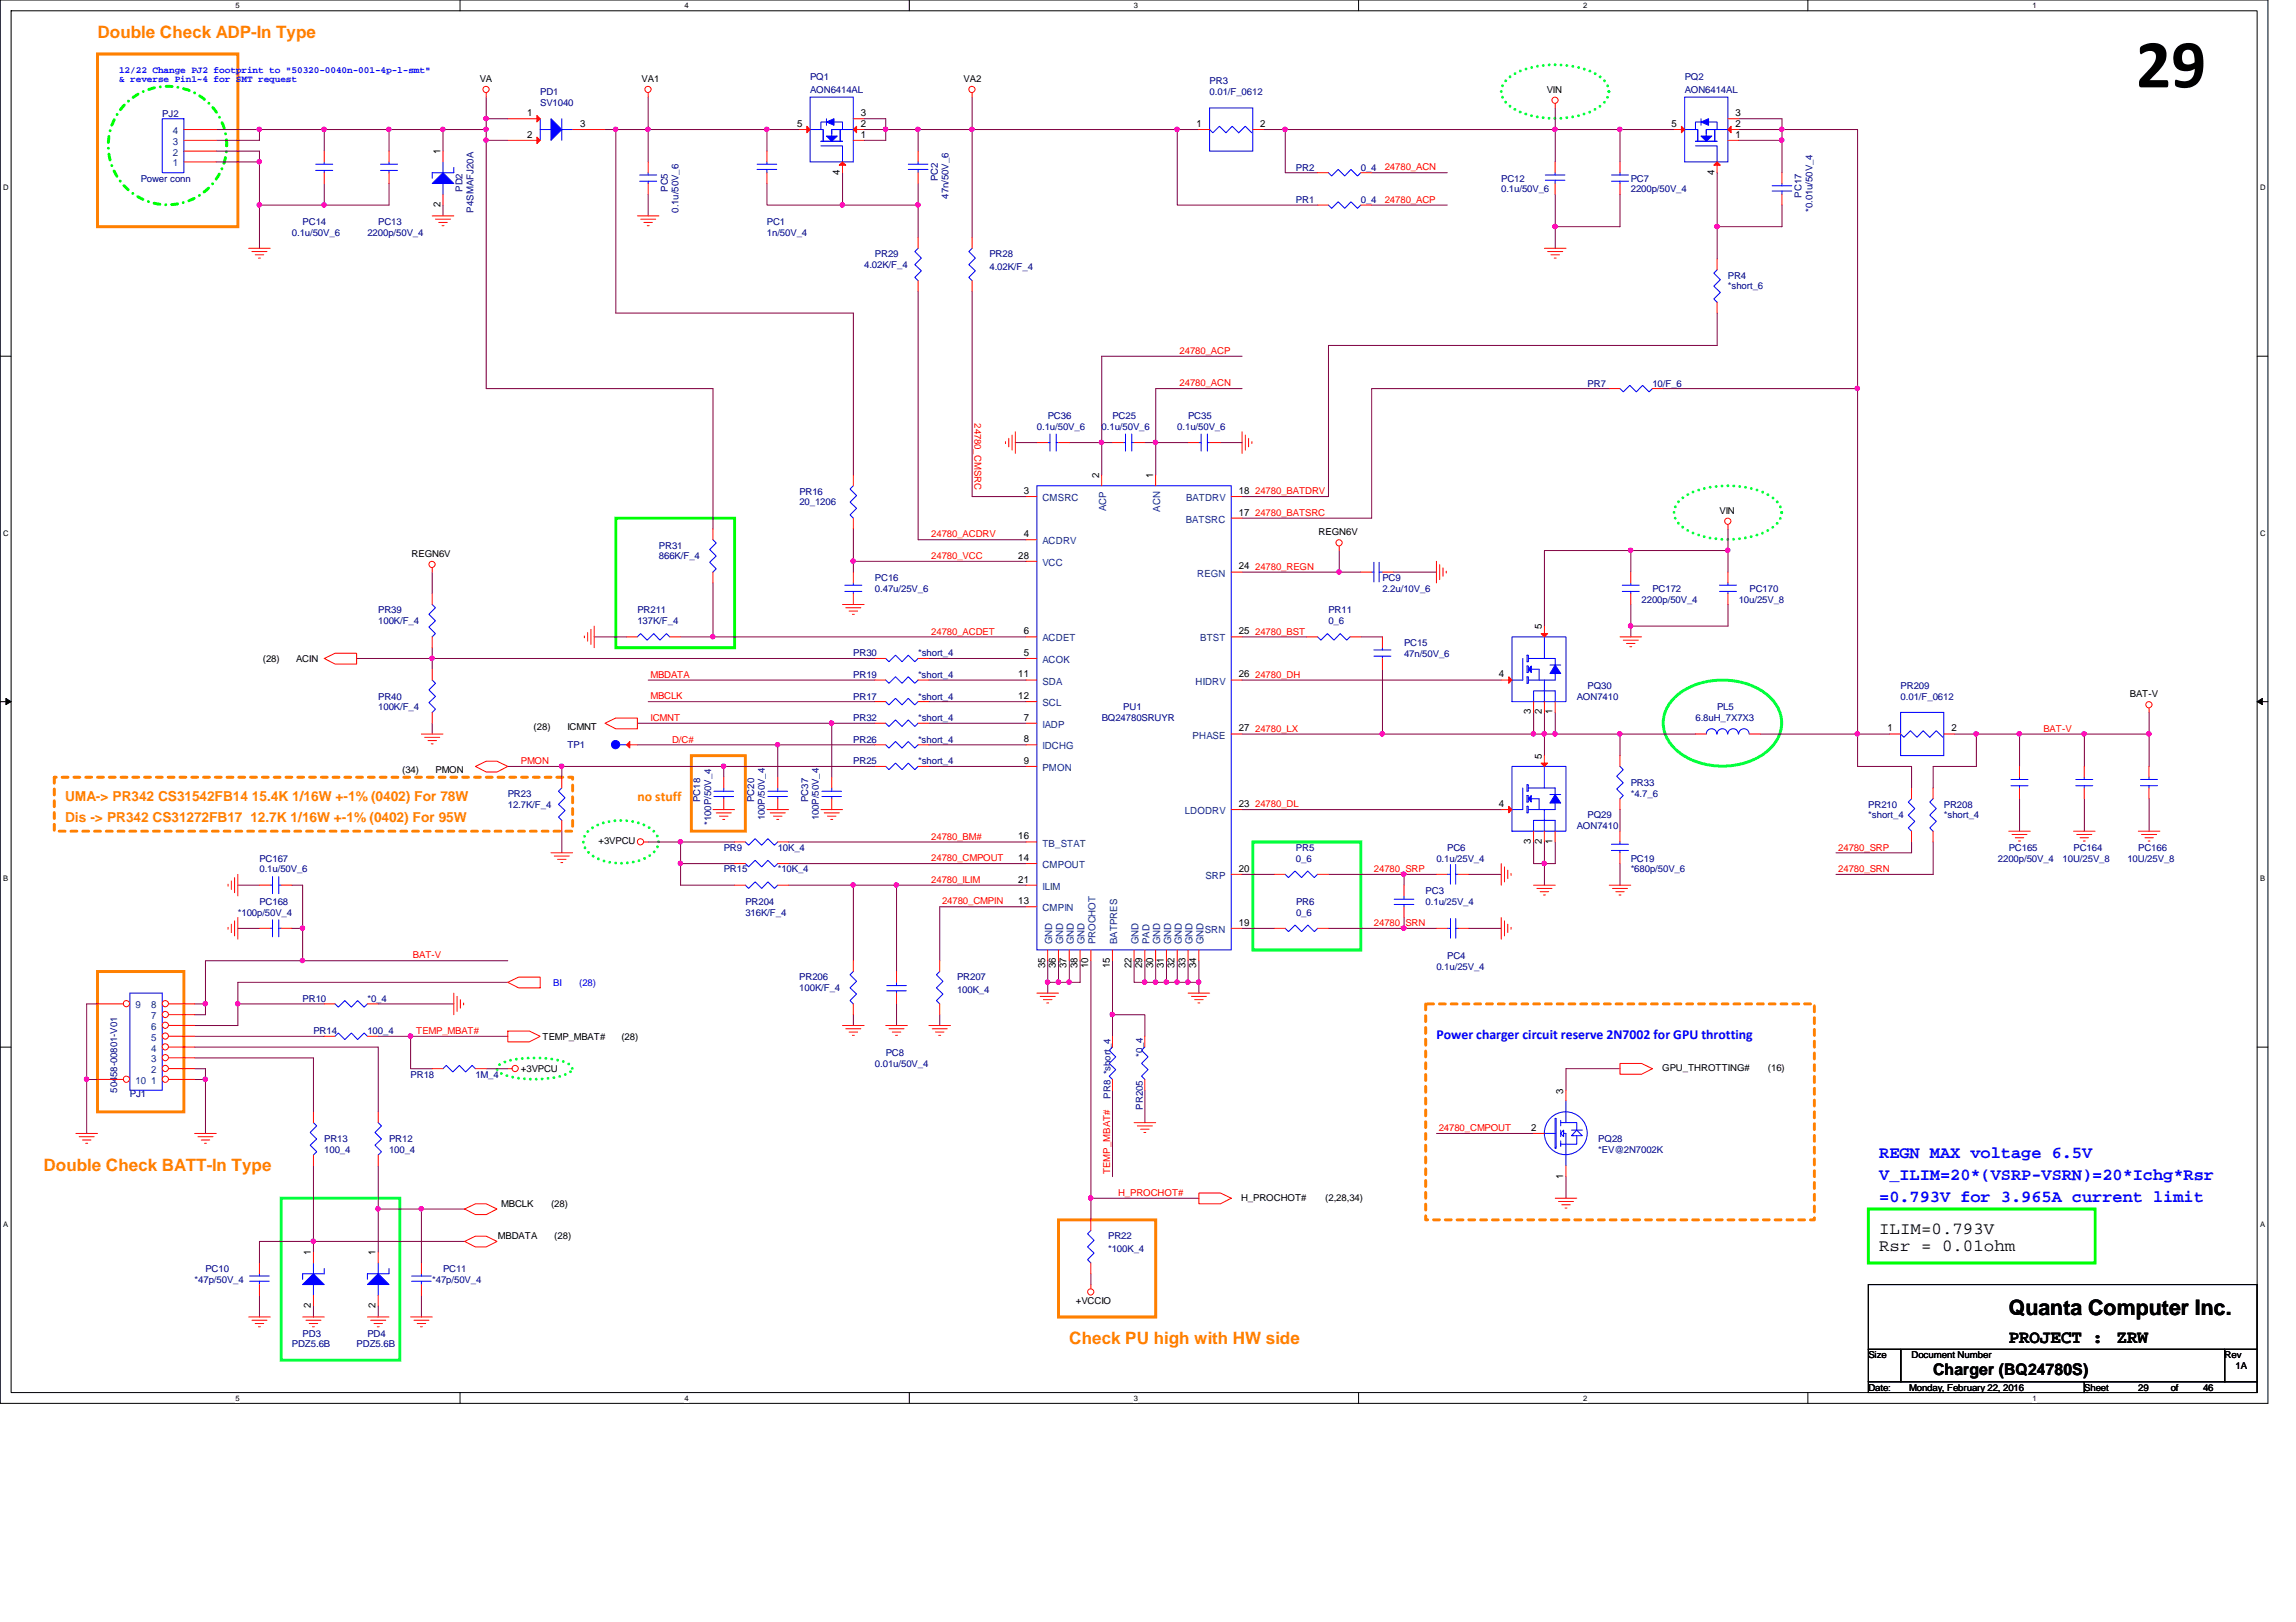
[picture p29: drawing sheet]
<svg xmlns="http://www.w3.org/2000/svg" width="297mm" height="210mm" viewBox="0 0 297 210" stroke-linecap="round" stroke-linejoin="round" font-family="sans-serif">
<defs><g id="words">
<text font-size="8.9" x="276.3" y="11.3">29</text>
<text font-size="2.8" x="259.9" y="170.2">Quanta Computer Inc.</text>
<g font-size="2.4">
<text x="259.9" y="173.8">PROJECT :</text>
<text x="273.8" y="173.8">ZRW</text>
</g>
<g font-size="2.2" fill="#ff8000">
<text x="12.6" y="4.9">Double Check ADP-In Type</text>
<text x="5.6" y="151.6">Double Check BATT-In Type</text>
<text x="138.3" y="173.9">Check PU high with HW side</text>
</g>
<g font-size="2.2" fill="#00f">
<text x="243.1" y="149.9">REGN MAX voltage 6.5V</text>
<text x="243.1" y="152.7">V_ILIM=20*(VSRP-VSRN)=20*Ichg*Rsr</text>
<text x="243.1" y="155.5">=0.793V for 3.965A current limit</text>
</g>
<g font-size="2.2">
<text x="243.1" y="159.7">ILIM=0.793V</text>
<text x="243.1" y="161.9">Rsr = 0.01ohm</text>
</g>
<text font-size="2.1" x="250.1" y="177.9">Charger (BQ24780S)</text>
<g font-size="1.8" fill="#ff8000">
<text x="8.4" y="106.4">Dis -&gt; PR342 CS31272FB17 12.7K 1/16W +-1% (0402) For 95W</text>
<text x="8.4" y="103.6">UMA-&gt; PR342 CS31542FB14 15.4K 1/16W +-1% (0402) For 78W</text>
<text x="82.5" y="103.7">no stuff</text>
</g>
<text font-size="1.8" fill="#00f" x="185.8" y="134.4">Power charger circuit reserBe 2N7002 for GPU throtting</text>
<g font-size="1.3" fill="#004080">
<text x="22.3" y="17.4">4</text>
<text x="22.3" y="18.8">3</text>
<text x="22.3" y="20.1">2</text>
<text x="22.3" y="21.5">1</text>
<text x="134.9" y="64.9">CMSRC</text>
<text x="153.4" y="64.9">BATDRV</text>
<text x="134.9" y="70.4">ACDRV</text>
<text x="143.1" y="66.2" transform="rotate(-90 143.1 66.2)">ACP</text>
<text x="150.1" y="66.2" transform="rotate(-90 150.1 66.2)">ACN</text>
<text x="153.4" y="67.6">BATSRC</text>
<text x="134.9" y="73.2">VCC</text>
<text x="154.9" y="74.6">REGN</text>
<text x="134.9" y="83">ACDET</text>
<text x="155.3" y="83">BTST</text>
<text x="134.9" y="88.6">SDA</text>
<text x="134.9" y="85.8">ACOK</text>
<text x="154.7" y="88.6">HIDRV</text>
<text x="134.9" y="91.4">SCL</text>
<text x="134.9" y="94.2">IADP</text>
<text x="154.3" y="95.6">PHASE</text>
<text x="134.9" y="97">IDCHG</text>
<text x="134.9" y="99.8">PMON</text>
<text x="153.3" y="105.4">LDODRV</text>
<text x="134.9" y="109.6">TB_STAT</text>
<text x="134.9" y="112.3">CMPOUT</text>
<text x="155.9" y="113.7">SRP</text>
<text x="134.9" y="117.9">CMPIN</text>
<text x="134.9" y="115.1">ILIM</text>
<text x="136.1" y="122.2" transform="rotate(-90 136.1 122.2)">GND</text>
<text x="137.5" y="122.2" transform="rotate(-90 137.5 122.2)">GND</text>
<text x="138.9" y="122.2" transform="rotate(-90 138.9 122.2)">GND</text>
<text x="140.3" y="122.2" transform="rotate(-90 140.3 122.2)">GND</text>
<text x="141.7" y="122.2" transform="rotate(-90 141.7 122.2)">PROCHOT</text>
<text x="144.5" y="122.2" transform="rotate(-90 144.5 122.2)">BATPRES</text>
<text x="147.3" y="122.2" transform="rotate(-90 147.3 122.2)">GND</text>
<text x="148.7" y="122.2" transform="rotate(-90 148.7 122.2)">PAD</text>
<text x="150.1" y="122.2" transform="rotate(-90 150.1 122.2)">GND</text>
<text x="151.5" y="122.2" transform="rotate(-90 151.5 122.2)">GND</text>
<text x="152.9" y="122.2" transform="rotate(-90 152.9 122.2)">GND</text>
<text x="154.3" y="122.2" transform="rotate(-90 154.3 122.2)">GND</text>
<text x="155.7" y="122.2" transform="rotate(-90 155.7 122.2)">GND</text>
<text x="155.9" y="120.7">SRN</text>
<text x="17.5" y="130.5">9</text>
<text x="19.6" y="130.5">8</text>
<text x="19.6" y="131.9">7</text>
<text x="19.6" y="136.1">4</text>
<text x="19.6" y="134.7">5</text>
<text x="19.6" y="133.3">6</text>
<text x="19.6" y="137.5">3</text>
<text x="17.5" y="140.3">10</text>
<text x="19.6" y="140.3">1</text>
<text x="19.6" y="138.9">2</text>
</g>
<g font-size="1.3">
<text x="68.2" y="15">1</text>
<text x="68.2" y="17.8">2</text>
<text x="75.1" y="16.4">3</text>
<text x="103.1" y="16.4">5</text>
<text x="111.4" y="15">3</text>
<text x="111.4" y="17.8">1</text>
<text x="111.4" y="16.4">2</text>
<text x="154.8" y="16.4">1</text>
<text x="163" y="16.4">2</text>
<text x="216.3" y="16.4">5</text>
<text x="224.5" y="15">3</text>
<text x="224.5" y="17.8">1</text>
<text x="224.5" y="16.4">2</text>
<text x="57" y="20" transform="rotate(-90 57 20)">1</text>
<text x="108.7" y="22.6" transform="rotate(-90 108.7 22.6)">4</text>
<text x="221.8" y="22.6" transform="rotate(-90 221.8 22.6)">4</text>
<text x="57" y="26.8" transform="rotate(-90 57 26.8)">2</text>
<text x="132.5" y="63.9">3</text>
<text x="142.2" y="61.9" transform="rotate(-90 142.2 61.9)">2</text>
<text x="149.2" y="61.9" transform="rotate(-90 149.2 61.9)">1</text>
<text x="160.3" y="63.9">18</text>
<text x="132.5" y="69.5">4</text>
<text x="160.3" y="66.7">17</text>
<text x="131.7" y="72.3">28</text>
<text x="160.3" y="73.7">24</text>
<text x="132.4" y="82.1">6</text>
<text x="160.3" y="82.1">25</text>
<text x="199.5" y="81.4" transform="rotate(-90 199.5 81.4)">5</text>
<text x="131.7" y="87.7">11</text>
<text x="132.5" y="84.9">5</text>
<text x="160.3" y="87.7">26</text>
<text x="193.9" y="87.7">4</text>
<text x="131.7" y="90.5">12</text>
<text x="132.5" y="93.3">7</text>
<text x="160.3" y="94.7">27</text>
<text x="198.1" y="92.5" transform="rotate(-90 198.1 92.5)">3</text>
<text x="199.5" y="92.5" transform="rotate(-90 199.5 92.5)">2</text>
<text x="200.9" y="92.5" transform="rotate(-90 200.9 92.5)">1</text>
<text x="244.2" y="94.6">1</text>
<text x="252.4" y="94.6">2</text>
<text x="132.5" y="96">8</text>
<text x="132.5" y="98.8">9</text>
<text x="199.5" y="98.2" transform="rotate(-90 199.5 98.2)">5</text>
<text x="160.3" y="104.4">23</text>
<text x="193.9" y="104.4">4</text>
<text x="131.7" y="108.6">16</text>
<text x="131.7" y="111.4">14</text>
<text x="160.3" y="112.8">20</text>
<text x="198.1" y="109.2" transform="rotate(-90 198.1 109.2)">3</text>
<text x="199.5" y="109.2" transform="rotate(-90 199.5 109.2)">2</text>
<text x="200.9" y="109.2" transform="rotate(-90 200.9 109.2)">1</text>
<text x="131.7" y="117">13</text>
<text x="131.7" y="114.2">21</text>
<text x="160.3" y="119.8">19</text>
<text x="135.2" y="125.3" transform="rotate(-90 135.2 125.3)">35</text>
<text x="136.6" y="125.3" transform="rotate(-90 136.6 125.3)">36</text>
<text x="138" y="125.3" transform="rotate(-90 138 125.3)">37</text>
<text x="139.4" y="125.3" transform="rotate(-90 139.4 125.3)">38</text>
<text x="140.8" y="125.3" transform="rotate(-90 140.8 125.3)">10</text>
<text x="143.6" y="125.3" transform="rotate(-90 143.6 125.3)">15</text>
<text x="146.4" y="125.3" transform="rotate(-90 146.4 125.3)">22</text>
<text x="147.8" y="125.3" transform="rotate(-90 147.8 125.3)">29</text>
<text x="149.2" y="125.3" transform="rotate(-90 149.2 125.3)">30</text>
<text x="150.6" y="125.3" transform="rotate(-90 150.6 125.3)">31</text>
<text x="152" y="125.3" transform="rotate(-90 152 125.3)">32</text>
<text x="153.4" y="125.3" transform="rotate(-90 153.4 125.3)">33</text>
<text x="154.8" y="125.3" transform="rotate(-90 154.8 125.3)">34</text>
<text x="202.3" y="141.5" transform="rotate(-90 202.3 141.5)">3</text>
<text x="198.1" y="146.3">2</text>
<text x="202.3" y="152.5" transform="rotate(-90 202.3 152.5)">1</text>
<text x="40.2" y="162.5" transform="rotate(-90 40.2 162.5)">1</text>
<text x="48.6" y="162.5" transform="rotate(-90 48.6 162.5)">1</text>
<text x="40.2" y="169.3" transform="rotate(-90 40.2 169.3)">2</text>
<text x="48.6" y="169.3" transform="rotate(-90 48.6 169.3)">2</text>
</g>
<g font-size="1.2" fill="#00f">
<text x="15.4" y="9.4">12/22 Change PJ2 footprint to &quot;50320-0040n-001-4p-l-smt&quot;</text>
<text x="15.4" y="10.6">&amp; reverse Pin1~4 for SMT request</text>
<text x="71.6" y="127.6">BI</text>
<text x="74.9" y="127.6">(28)</text>
</g>
<g font-size="1.2">
<text x="62.1" y="10.6">VA</text>
<text x="83" y="10.6">VA1</text>
<text x="124.7" y="10.6">VA2</text>
<text x="200.1" y="12">VIN</text>
<text x="170.6" y="69.3">REGN6V</text>
<text x="222.5" y="66.5">VIN</text>
<text x="53.3" y="72.1">REGN6V</text>
<text x="34" y="85.7">(28)</text>
<text x="38.3" y="85.7">ACIN</text>
<text x="69" y="94.4">(28)</text>
<text x="73.4" y="94.4">ICMNT</text>
<text x="275.5" y="90.3">BAT-V</text>
<text x="52" y="100">(34)</text>
<text x="56.3" y="100">PMON</text>
<text x="77.4" y="109.3">+3VPCU</text>
<text x="70.2" y="134.6">TEMP_MBAT#</text>
<text x="80.4" y="134.6">(28)</text>
<text x="67.4" y="138.8">+3VPCU</text>
<text x="215" y="138.6">GPU_THROTTING#</text>
<text x="228.7" y="138.6">(16)</text>
<text x="160.6" y="155.4">H_PROCHOT#</text>
<text x="171.4" y="155.4">(2,28,34)</text>
<text x="64.4" y="160.4">MBDATA</text>
<text x="64.9" y="156.2">MBCLK</text>
<text x="71.3" y="156.2">(28)</text>
<text x="71.7" y="160.4">(28)</text>
<text x="139.2" y="168.8">+VCCIO</text>
<text x="241.7" y="175.8">Size</text>
<text x="241.7" y="180">Date:</text>
<text x="247" y="180">Monday, February 22, 2016</text>
<text x="247.3" y="175.8">Document Number</text>
<text x="269.7" y="180">Sheet</text>
<text x="276.6" y="180">29</text>
<text x="280.8" y="180">of</text>
<text x="285" y="180">46</text>
<text x="287.8" y="175.8">Rev</text>
<text x="289.2" y="177.2">1A</text>
</g>
<g font-size="1.2" fill="#000080">
<text x="104.8" y="10.4">PQ1</text>
<text x="156.5" y="10.9">PR3</text>
<text x="218" y="10.4">PQ2</text>
<text x="21" y="15.1">PJ2</text>
<text x="69.9" y="12.3">PD1</text>
<text x="69.9" y="13.7">SV1040</text>
<text x="104.8" y="12">AON6414AL</text>
<text x="156.5" y="12.3">0.01/F_0612</text>
<text x="218" y="12">AON6414AL</text>
<text x="18.2" y="23.5">Power conn</text>
<text x="121.3" y="23.5" transform="rotate(-90 121.3 23.5)">PC2</text>
<text x="167.7" y="22.1">PR2</text>
<text x="176" y="22.1">0_4</text>
<text x="194.2" y="23.5">PC12</text>
<text x="211" y="23.5">PC7</text>
<text x="39.2" y="29.1">PC14</text>
<text x="48.9" y="29.1">PC13</text>
<text x="59.9" y="24.8" transform="rotate(-90 59.9 24.8)">PD2</text>
<text x="61.3" y="27.5" transform="rotate(-90 61.3 27.5)">P4SMAFJ20A</text>
<text x="86.4" y="24.8" transform="rotate(-90 86.4 24.8)">PC5</text>
<text x="87.8" y="27.5" transform="rotate(-90 87.8 27.5)">0.1u/50V_6</text>
<text x="99.2" y="29.1">PC1</text>
<text x="122.7" y="25.7" transform="rotate(-90 122.7 25.7)">47n/50V_6</text>
<text x="167.7" y="26.3">PR1</text>
<text x="176" y="26.3">0_4</text>
<text x="194.2" y="24.9">0.1u/50V_6</text>
<text x="211" y="24.9">2200p/50V_4</text>
<text x="233.1" y="25.6" transform="rotate(-90 233.1 25.6)">PC17</text>
<text x="234.5" y="27.4" transform="rotate(-90 234.5 27.4)">*0.01u/50V_4</text>
<text x="37.8" y="30.5">0.1u/50V_6</text>
<text x="47.5" y="30.5">2200p/50V_4</text>
<text x="99.2" y="30.5">1n/50V_4</text>
<text x="111.8" y="34.7">4.02K/F_4</text>
<text x="113.2" y="33.3">PR29</text>
<text x="128" y="33.3">PR28</text>
<text x="128" y="35">4.02K/F_4</text>
<text x="223.5" y="36.1">PR4</text>
<text x="223.5" y="37.5">*short_6</text>
<text x="205.4" y="50">PR7</text>
<text x="213.8" y="50">10/F_6</text>
<text x="134.1" y="55.6">0.1u/50V_6</text>
<text x="135.5" y="54.2">PC36</text>
<text x="142.5" y="55.6">0.1u/50V_6</text>
<text x="143.9" y="54.2">PC25</text>
<text x="152.3" y="55.6">0.1u/50V_6</text>
<text x="153.7" y="54.2">PC35</text>
<text x="103.4" y="64">PR16</text>
<text x="103.4" y="65.4">20_1206</text>
<text x="85.2" y="71">PR31</text>
<text x="85.2" y="72.4">866K/F_4</text>
<text x="113.2" y="75.2">PC16</text>
<text x="113.2" y="76.6">0.47u/25V_6</text>
<text x="178.8" y="75.2">PC9</text>
<text x="178.8" y="76.6">2.2u/10V_6</text>
<text x="212.4" y="78">2200p/50V_4</text>
<text x="213.8" y="76.6">PC172</text>
<text x="224.9" y="78">10u/25V_8</text>
<text x="226.3" y="76.6">PC170</text>
<text x="48.9" y="79.4">PR39</text>
<text x="48.9" y="80.8">100K/F_4</text>
<text x="82.5" y="79.4">PR211</text>
<text x="82.5" y="80.8">137K/F_4</text>
<text x="171.9" y="79.4">PR11</text>
<text x="171.9" y="80.8">0_6</text>
<text x="181.6" y="83.6">PC15</text>
<text x="110.4" y="87.7">PR19</text>
<text x="110.4" y="85">PR30</text>
<text x="118.8" y="87.7">*short_4</text>
<text x="118.8" y="85">*short_4</text>
<text x="181.6" y="85">47n/50V_6</text>
<text x="205.4" y="89.2">PQ30</text>
<text x="245.9" y="89.1">PR209</text>
<text x="48.9" y="90.5">PR40</text>
<text x="48.9" y="91.9">100K/F_4</text>
<text x="110.4" y="90.5">PR17</text>
<text x="110.4" y="93.3">PR32</text>
<text x="118.8" y="90.5">*short_4</text>
<text x="118.8" y="93.3">*short_4</text>
<text x="142.5" y="93.3">BQ24780SRUYR</text>
<text x="145.3" y="91.9">PU1</text>
<text x="204" y="90.5">AON7410</text>
<text x="219.3" y="93.3">6.8uH_7X7X3</text>
<text x="222.1" y="91.9">PL5</text>
<text x="245.9" y="90.5">0.01/F_0612</text>
<text x="73.4" y="96.9">TP1</text>
<text x="110.4" y="96.1">PR26</text>
<text x="110.4" y="98.9">PR25</text>
<text x="118.8" y="96.1">*short_4</text>
<text x="118.8" y="98.9">*short_4</text>
<text x="211" y="101.7">PR33</text>
<text x="65.7" y="103.1">PR23</text>
<text x="65.7" y="104.5">12.7K/F_4</text>
<text x="90.6" y="103.8" transform="rotate(-90 90.6 103.8)">PC18</text>
<text x="92" y="106.7" transform="rotate(-90 92 106.7)">*100P/50V_4</text>
<text x="97.6" y="103.8" transform="rotate(-90 97.6 103.8)">PC20</text>
<text x="99" y="106.2" transform="rotate(-90 99 106.2)">100P/50V_4</text>
<text x="104.6" y="103.8" transform="rotate(-90 104.6 103.8)">PC37</text>
<text x="106" y="106.2" transform="rotate(-90 106 106.2)">100P/50V_4</text>
<text x="204" y="107.3">AON7410</text>
<text x="205.4" y="105.9">PQ29</text>
<text x="211" y="103.1">*4.7_6</text>
<text x="241.7" y="104.5">PR210</text>
<text x="241.7" y="105.9">*short_4</text>
<text x="251.5" y="104.5">PR208</text>
<text x="251.5" y="105.9">*short_4</text>
<text x="33.6" y="111.5">PC167</text>
<text x="33.6" y="112.9">0.1u/50V_6</text>
<text x="93.6" y="110.1">PR9</text>
<text x="93.6" y="112.9">PR15</text>
<text x="100.6" y="110.1">10K_4</text>
<text x="100.6" y="112.9">*10K_4</text>
<text x="167.7" y="110.1">PR5</text>
<text x="167.7" y="111.5">0_6</text>
<text x="185.8" y="111.5">0.1u/25V_4</text>
<text x="187.2" y="110.1">PC6</text>
<text x="211" y="111.5">PC19</text>
<text x="211" y="112.9">*680p/50V_6</text>
<text x="258.5" y="111.5">2200p/50V_4</text>
<text x="259.9" y="110.1">PC165</text>
<text x="266.9" y="111.5">10U/25V_8</text>
<text x="268.2" y="110.1">PC164</text>
<text x="275.2" y="111.5">10U/25V_8</text>
<text x="276.6" y="110.1">PC166</text>
<text x="30.8" y="118.5">*100p/50V_4</text>
<text x="33.6" y="117.1">PC168</text>
<text x="96.4" y="117.1">PR204</text>
<text x="96.4" y="118.5">316K/F_4</text>
<text x="167.7" y="117.1">PR6</text>
<text x="167.7" y="118.5">0_6</text>
<text x="184.4" y="115.7">PC3</text>
<text x="184.4" y="117.1">0.1u/25V_4</text>
<text x="185.8" y="125.5">0.1u/25V_4</text>
<text x="187.2" y="124.1">PC4</text>
<text x="39.2" y="129.7">PR10</text>
<text x="47.5" y="129.7">*0_4</text>
<text x="103.4" y="126.9">PR206</text>
<text x="103.4" y="128.3">100K/F_4</text>
<text x="123.8" y="126.9">PR207</text>
<text x="123.8" y="128.6">100K_4</text>
<text x="40.6" y="133.9">PR14</text>
<text x="47.5" y="133.9">100_4</text>
<text x="114.6" y="136.6">PC8</text>
<text x="147.9" y="136.8" transform="rotate(-90 147.9 136.8)">*0_4</text>
<text x="15.2" y="141.4" transform="rotate(-90 15.2 141.4)">50458-00801-V01</text>
<text x="16.8" y="141.9">PJ1</text>
<text x="53.1" y="139.4">PR18</text>
<text x="61.5" y="139.4">1M_4</text>
<text x="113.2" y="138">0.01u/50V_4</text>
<text x="143.7" y="142.2" transform="rotate(-90 143.7 142.2)">PR8 *short_4</text>
<text x="147.9" y="143.6" transform="rotate(-90 147.9 143.6)">PR205</text>
<text x="41.9" y="147.8">PR13</text>
<text x="41.9" y="149.2">100_4</text>
<text x="50.3" y="147.8">PR12</text>
<text x="50.3" y="149.2">100_4</text>
<text x="206.8" y="147.8">PQ28</text>
<text x="206.8" y="149.2">*EV@2N7002K</text>
<text x="143.4" y="160.4">PR22</text>
<text x="25.2" y="166">*47p/50V_4</text>
<text x="26.6" y="164.6">PC10</text>
<text x="55.9" y="166">*47p/50V_4</text>
<text x="57.3" y="164.6">PC11</text>
<text x="143.4" y="162.1">*100K_4</text>
<text x="39.2" y="173">PD3</text>
<text x="47.5" y="173">PD4</text>
<text x="37.8" y="174.4">PDZ5.6B</text>
<text x="46.1" y="174.4">PDZ5.6B</text>
</g>
<g font-size="1.2" fill="#f00">
<text x="179.1" y="22.1">24780_ACN</text>
<text x="179.1" y="26.2">24780_ACP</text>
<text x="152.6" y="45.8">24780_ACP</text>
<text x="152.6" y="50">24780_ACN</text>
<text x="126.1" y="54.8" transform="rotate(90 126.1 54.8)">24780_CMSRC</text>
<text x="162.4" y="64">24780_BATDRV</text>
<text x="120.5" y="69.6">24780_ACDRV</text>
<text x="162.4" y="66.8">24780_BATSRC</text>
<text x="120.5" y="72.3">24780_VCC</text>
<text x="162.4" y="73.7">24780_REGN</text>
<text x="120.5" y="82.1">24780_ACDET</text>
<text x="162.4" y="82.1">24780_BST</text>
<text x="84.2" y="87.7">MBDATA</text>
<text x="162.4" y="87.7">24780_DH</text>
<text x="84.2" y="93.3">ICMNT</text>
<text x="84.2" y="90.5">MBCLK</text>
<text x="162.4" y="94.7">24780_LX</text>
<text x="264.4" y="94.7">BAT-V</text>
<text x="67.4" y="98.9">PMON</text>
<text x="86.9" y="96.1">D/C#</text>
<text x="162.4" y="104.5">24780_DL</text>
<text x="120.5" y="108.7">24780_BM#</text>
<text x="120.5" y="111.5">24780_CMPOUT</text>
<text x="177.8" y="112.9">24780_SRP</text>
<text x="237.8" y="110.1">24780_SRP</text>
<text x="237.8" y="112.9">24780_SRN</text>
<text x="120.5" y="114.3">24780_ILIM</text>
<text x="121.9" y="117.1">24780_CMPIN</text>
<text x="177.8" y="119.8">24780_SRN</text>
<text x="53.4" y="124">BAT-V</text>
<text x="53.8" y="133.8">TEMP_MBAT#</text>
<text x="186.1" y="146.4">24780_CMPOUT</text>
<text x="143.6" y="152" transform="rotate(-90 143.6 152)">TEMP_MBAT#</text>
<text x="144.6" y="154.8">H_PROCHOT#</text>
</g>
<g font-size="1">
<text x="30.5" y="1.1">5</text>
<text x="88.6" y="1.1">4</text>
<text x="146.7" y="1.1">3</text>
<text x="204.8" y="1.1">2</text>
<text x="262.9" y="1.1">1</text>
<text x=".4" y="24.6">D</text>
<text x="292.4" y="24.6">D</text>
<text x=".4" y="69.3">C</text>
<text x="292.4" y="69.3">C</text>
<text x=".4" y="114">B</text>
<text x="292.4" y="114">B</text>
<text x=".4" y="158.7">A</text>
<text x="292.4" y="158.7">A</text>
<text x="30.5" y="181.3">5</text>
<text x="88.6" y="181.3">4</text>
<text x="146.7" y="181.3">3</text>
<text x="204.8" y="181.3">2</text>
<text x="262.9" y="181.3">1</text>
</g>
</g></defs>
<path d="M0 0h293.4v181.6h-293.4zM1.4 1.4h290.6v178.8h-290.6z" fill="none" stroke="#000" stroke-width=".13"/>
<g fill="#fff">
<path d="M30.5 .2h.5v1.1h-.5z"/>
<path d="M30.5 180.4h.5v1.1h-.5z"/>
</g>
<path d="M59.5 0v1.4M59.5 180.2v1.4" fill="none" stroke="#000" stroke-width=".13"/>
<g fill="#fff">
<path d="M88.6 .2h.5v1.1h-.5z"/>
<path d="M88.6 180.4h.5v1.1h-.5z"/>
</g>
<path d="M117.6 0v1.4M117.6 180.2v1.4" fill="none" stroke="#000" stroke-width=".13"/>
<g fill="#fff">
<path d="M146.7 .2h.5v1.1h-.5z"/>
<path d="M146.7 180.4h.5v1.1h-.5z"/>
</g>
<path d="M175.8 0v1.4M175.8 180.2v1.4" fill="none" stroke="#000" stroke-width=".13"/>
<g fill="#fff">
<path d="M204.8 .2h.6v1.1h-.6z"/>
<path d="M204.8 180.4h.6v1.1h-.6z"/>
</g>
<path d="M233.9 0v1.4M233.9 180.2v1.4" fill="none" stroke="#000" stroke-width=".13"/>
<g fill="#fff">
<path d="M262.9 .2h.6v1.1h-.6z"/>
<path d="M262.9 180.4h.6v1.1h-.6z"/>
<path d="M.4 23.7h.7v1.1h-.7z"/>
<path d="M292.4 23.7h.7v1.1h-.7z"/>
<path d="M.4 68.5h.7v1.1h-.7z"/>
<path d="M292.4 68.5h.7v1.1h-.7z"/>
</g>
<path d="M0 46.1h1.4M292 46.1h1.4" fill="none" stroke="#000" stroke-width=".13"/>
<g fill="#fff">
<path d="M.4 113.2h.7v1.1h-.7z"/>
<path d="M292.4 113.2h.6v1.1h-.6z"/>
</g>
<path d="M0 90.8h1.4M.8 90.4l.6 .4-.6 .4zM292 90.8h1.4M292 90.8l.7-.4v.8z" fill="none" stroke="#000" stroke-width=".13"/>
<path d="M.8 90.4l.6 .4-.6 .4zM292 90.8l.7-.4v.8z" fill="#000"/>
<g fill="#fff">
<path d="M.4 157.9h.7v1.1h-.7z"/>
<path d="M292.4 157.9h.6v1.1h-.6z"/>
</g>
<path d="M0 135.5h1.4M292 135.5h1.4" fill="none" stroke="#000" stroke-width=".13"/>
<path d="M195 10.2a8.4 8.4 0 0 1 5-1.8 11.4 11.4 0 0 1 6.8 1.4 2.41 2.41 0 0 1 1.3 2.6 4.1 4.1 0 0 1-2.8 2.3 12.6 12.6 0 0 1-9.1-.4 3.2 3.2 0 0 1-2-2.4l.1-.6 .3-.6zM217.3 64.7a8.4 8.4 0 0 1 5.1-1.8 11.4 11.4 0 0 1 6.8 1.4 2.41 2.41 0 0 1 1.2 2.6 4.1 4.1 0 0 1-2.8 2.2 12.6 12.6 0 0 1-9-.3 3.2 3.2 0 0 1-2-2.5l.1-.5 .2-.6zM76.3 107.4a7.3 7.3 0 0 1 8.1 0 1.85 1.85 0 0 1 0 3.1 7.2 7.2 0 0 1-8.1 0 1.86 1.86 0 0 1 0-3.1zM64.4 138a6 6 0 0 1 3.8-1.1 11.5 11.5 0 0 1 5.5 .8l.2 .3 .1 .3a1.67 1.67 0 0 1-1.4 .9 13.9 13.9 0 0 1-7.5-.2l-.7-.5-.1-.2z" fill="none" stroke="#00ff40" stroke-width=".38" stroke-dasharray="0 .8"/>
<path d="M216.4 90.5a9.2 9.2 0 0 1 8.7-2.3 7.1 7.1 0 0 1 5.1 3.7 4.7 4.7 0 0 1-2.3 5.9 9.8 9.8 0 0 1-10.8-.6 4.5 4.5 0 0 1-.7-6.7zM162.1 109h14v13.9h-14zM36.4 155.1h15.3v20.9h-15.3z" fill="none" stroke="#00ff40" stroke-width=".38"/>
<path d="M79.7 67.1h15.3v16.7h-15.3zM241.7 156.5h29.4v6.9h-29.4z" fill="none" stroke="#0f0" stroke-width=".38"/>
<path d="M12.6 7h18.2v22.3h-18.2zM89.4 97.8h7v9.8h-7zM12.6 125.7h11.2v18.2h-11.2zM136.9 157.9h12.6v12.5h-12.6z" fill="none" stroke="#ff8000" stroke-width=".38"/>
<path d="M7 100.6h67.1v7h-67.1zM184.4 129.9h50.3v28h-50.3z" fill="none" stroke="#ff8000" stroke-width=".38" stroke-dasharray=".8 .8"/>
<circle cx="21.7" cy="18.8" r="7.7" fill="none" stroke="#0f0" stroke-width=".38" stroke-dasharray=".8 .8 0 .8"/>
<path d="M25.2 136.9h15.4v7M30.8 120.1h2.8M37.8 120.1h1.4" fill="none" stroke="#800040" stroke-width=".13"/>
<circle cx="39.1" cy="120.1" r=".29" fill="#f0f"/>
<circle cx="39.1" cy="120.1" r=".29" fill="none" stroke="#f0f" stroke-width=".13"/>
<path d="M25.2 138.3h1.4M25.2 139.7h1.4v7M25.2 129.9h1.4v1.4h-1.4" fill="none" stroke="#800040" stroke-width=".13"/>
<circle cx="26.6" cy="139.7" r=".29" fill="#f0f"/>
<circle cx="26.6" cy="139.7" r=".29" fill="none" stroke="#f0f" stroke-width=".13"/>
<path d="M11.2 139.7h1.4M12.6 129.9h-1.4v16.8M26.6 138.3v1.4" fill="none" stroke="#800040" stroke-width=".13"/>
<circle cx="11.2" cy="139.7" r=".29" fill="#f0f"/>
<circle cx="11.2" cy="139.7" r=".29" fill="none" stroke="#f0f" stroke-width=".13"/>
<path d="M152.3 16.8h2.8M160.7 113.2h4.2M39.2 124.3h26.5M171.9 120.1h9.7M33.6 160.7h7" fill="none" stroke="#800040" stroke-width=".13"/>
<circle cx="40.5" cy="160.6" r=".29" fill="#f0f"/>
<circle cx="40.5" cy="160.6" r=".29" fill="none" stroke="#f0f" stroke-width=".13"/>
<path d="M269.7 95h8.3M160.7 120.1h4.2M40.6 169v1.4" fill="none" stroke="#800040" stroke-width=".13"/>
<circle cx="278" cy="95" r=".29" fill="#f0f"/>
<circle cx="278" cy="95" r=".29" fill="none" stroke="#f0f" stroke-width=".13"/>
<circle cx="269.6" cy="95" r=".29" fill="#f0f"/>
<circle cx="269.6" cy="95" r=".29" fill="none" stroke="#f0f" stroke-width=".13"/>
<g fill="none" stroke="#800040" stroke-width=".13">
<path d="M118.8 19.6v-2.8h7v13.9M118.8 37.7v32.1h14M125.8 37.7v26.6h7M177.5 26.5h9.7M177.5 22.4h9.7M171.9 44.7h50.3M227.7 95h12.6v4.2h7M278 92.2v2.8M25.2 134.1h16.7M25.2 132.7h5.6M48.9 134.1h16.8M48.9 129.9h9.8"/>
<path d="M62.9 138.3h2.8"/>
</g>
<circle cx="118.8" cy="16.7" r=".29" fill="#f0f"/>
<circle cx="118.8" cy="16.7" r=".29" fill="none" stroke="#f0f" stroke-width=".13"/>
<path d="M114.6 16.8h4.2M118.8 23.7v2.8M181.6 120.1h4.2" fill="none" stroke="#800040" stroke-width=".13"/>
<circle cx="181.6" cy="120.1" r=".29" fill="#f0f"/>
<circle cx="181.6" cy="120.1" r=".29" fill="none" stroke="#f0f" stroke-width=".13"/>
<path d="M99.2 16.8h4.2M109 22.4v4.1M178.9 95h19.5M30.8 129.9v2.8" fill="none" stroke="#800040" stroke-width=".13"/>
<circle cx="198.4" cy="95" r=".29" fill="#f0f"/>
<circle cx="198.4" cy="95" r=".29" fill="none" stroke="#f0f" stroke-width=".13"/>
<path d="M198.4 92.2v2.8h1.4v2.8M199.8 92.2v2.8h1.4v-2.8M250.1 99.2h5.6" fill="none" stroke="#800040" stroke-width=".13"/>
<circle cx="199.8" cy="95" r=".29" fill="#f0f"/>
<circle cx="199.8" cy="95" r=".29" fill="none" stroke="#f0f" stroke-width=".13"/>
<path d="M209.6 16.8h7M118.8 26.5v4.2M209.6 25.1v4.2M157.9 57.3h2.8M199.8 71.2h11.2M252.9 95h2.8v4.2M116 114.6v11.1M132.8 117.3h-11.2v7M39.2 120.1v4.2M121.6 131.3v1.4M190 120.1h4.2" fill="none" stroke="#800040" stroke-width=".13"/>
<circle cx="116" cy="114.5" r=".29" fill="#f0f"/>
<circle cx="116" cy="114.5" r=".29" fill="none" stroke="#f0f" stroke-width=".13"/>
<path d="M88 111.8h7M102 111.8h30.8M116 114.6h16.8" fill="none" stroke="#800040" stroke-width=".13"/>
<circle cx="88" cy="111.7" r=".29" fill="#f0f"/>
<circle cx="88" cy="111.7" r=".29" fill="none" stroke="#f0f" stroke-width=".13"/>
<path d="M110.4 114.6v9.7M110.4 131.3v1.4M116 129.9v2.8" fill="none" stroke="#800040" stroke-width=".13"/>
<circle cx="110.4" cy="114.5" r=".29" fill="#f0f"/>
<circle cx="110.4" cy="114.5" r=".29" fill="none" stroke="#f0f" stroke-width=".13"/>
<path d="M131.4 57.3h2.7M88 109h7M102 114.6h14" fill="none" stroke="#800040" stroke-width=".13"/>
<circle cx="88" cy="108.9" r=".29" fill="#f0f"/>
<circle cx="88" cy="108.9" r=".29" fill="none" stroke="#f0f" stroke-width=".13"/>
<path d="M88 114.6h7M160.7 104.8h33.5M53.1 134.1v4.2" fill="none" stroke="#800040" stroke-width=".13"/>
<circle cx="53.1" cy="134.1" r=".29" fill="#f0f"/>
<circle cx="53.1" cy="134.1" r=".29" fill="none" stroke="#f0f" stroke-width=".13"/>
<path d="M240.3 50.3v44.7M30.8 114.6h2.8M53.1 138.3h2.8" fill="none" stroke="#800040" stroke-width=".13"/>
<circle cx="240.3" cy="95" r=".29" fill="#f0f"/>
<circle cx="240.3" cy="95" r=".29" fill="none" stroke="#f0f" stroke-width=".13"/>
<circle cx="240.3" cy="50.3" r=".29" fill="#f0f"/>
<circle cx="240.3" cy="50.3" r=".29" fill="none" stroke="#f0f" stroke-width=".13"/>
<path d="M201.2 25.1v4.2M142.5 46.1h18.2M201.2 95h8.4M240.3 95h4.2M261.3 95h8.4v4.2M237.5 113.2h12.6M269.7 103.4v4.2" fill="none" stroke="#800040" stroke-width=".13"/>
<circle cx="209.6" cy="95" r=".29" fill="#f0f"/>
<circle cx="209.6" cy="95" r=".29" fill="none" stroke="#f0f" stroke-width=".13"/>
<circle cx="201.2" cy="95" r=".29" fill="#f0f"/>
<circle cx="201.2" cy="95" r=".29" fill="none" stroke="#f0f" stroke-width=".13"/>
<path d="M41.9 16.8v2.8M50.3 16.8h7M28 21h5.6M237.5 110.4h9.8" fill="none" stroke="#800040" stroke-width=".13"/>
<circle cx="57.3" cy="16.7" r=".29" fill="#f0f"/>
<circle cx="57.3" cy="16.7" r=".29" fill="none" stroke="#f0f" stroke-width=".13"/>
<circle cx="50.3" cy="16.7" r=".29" fill="#f0f"/>
<circle cx="50.3" cy="16.7" r=".29" fill="none" stroke="#f0f" stroke-width=".13"/>
<path d="M41.9 23.7v2.8M199.8 111.8v2.8" fill="none" stroke="#800040" stroke-width=".13"/>
<circle cx="199.8" cy="111.7" r=".29" fill="#f0f"/>
<circle cx="199.8" cy="111.7" r=".29" fill="none" stroke="#f0f" stroke-width=".13"/>
<path d="M41.9 26.5h-8.3v5.6" fill="none" stroke="#800040" stroke-width=".13"/>
<circle cx="41.9" cy="26.5" r=".29" fill="#f0f"/>
<circle cx="41.9" cy="26.5" r=".29" fill="none" stroke="#f0f" stroke-width=".13"/>
<circle cx="33.5" cy="26.5" r=".29" fill="#f0f"/>
<circle cx="33.5" cy="26.5" r=".29" fill="none" stroke="#f0f" stroke-width=".13"/>
<path d="M50.3 16.8v2.8M201.2 14v7M50.3 23.7v2.8M201.2 29.3h8.4" fill="none" stroke="#800040" stroke-width=".13"/>
<circle cx="201.2" cy="29.3" r=".29" fill="#f0f"/>
<circle cx="201.2" cy="29.3" r=".29" fill="none" stroke="#f0f" stroke-width=".13"/>
<path d="M201.2 29.3v2.8M255.7 95h5.6v4.2" fill="none" stroke="#800040" stroke-width=".13"/>
<circle cx="261.2" cy="95" r=".29" fill="#f0f"/>
<circle cx="261.2" cy="95" r=".29" fill="none" stroke="#f0f" stroke-width=".13"/>
<circle cx="255.7" cy="95" r=".29" fill="#f0f"/>
<circle cx="255.7" cy="95" r=".29" fill="none" stroke="#f0f" stroke-width=".13"/>
<path d="M142.5 46.1v11.2h-4.2M149.5 50.3v7h-1.4M211 71.2v2.8M209.6 95h9.8M261.3 103.4v4.2" fill="none" stroke="#800040" stroke-width=".13"/>
<circle cx="142.5" cy="57.2" r=".29" fill="#f0f"/>
<circle cx="142.5" cy="57.2" r=".29" fill="none" stroke="#f0f" stroke-width=".13"/>
<path d="M41.9 26.5h8.4M149.5 50.3h11.2M211 78.2v2.8M160.7 95h18.2M209.6 95v2.8M37.8 114.6h1.4v5.5M198.4 109v2.8h1.4M199.8 109v2.8M201.2 109v2.8h-1.4M209.6 111.8v2.8M209.6 104.8v2.8M26.6 124.3h12.6" fill="none" stroke="#800040" stroke-width=".13"/>
<circle cx="39.1" cy="124.3" r=".29" fill="#f0f"/>
<circle cx="39.1" cy="124.3" r=".29" fill="none" stroke="#f0f" stroke-width=".13"/>
<path d="M173.3 74h2.8M180.2 74h5.6M247.3 99.2v2.8M250.1 99.2v2.8M181.6 118.7v1.4M185.8 113.2h-4.2v1.4" fill="none" stroke="#800040" stroke-width=".13"/>
<circle cx="181.6" cy="113.1" r=".29" fill="#f0f"/>
<circle cx="181.6" cy="113.1" r=".29" fill="none" stroke="#f0f" stroke-width=".13"/>
<path d="M160.7 88h33.5M160.7 82.4h8.4M178.9 86.6v8.4M190 113.2h4.2M247.3 109v1.4" fill="none" stroke="#800040" stroke-width=".13"/>
<circle cx="178.8" cy="95" r=".29" fill="#f0f"/>
<circle cx="178.8" cy="95" r=".29" fill="none" stroke="#f0f" stroke-width=".13"/>
<path d="M223.6 68.5v2.7h-12.6M176.1 82.4h2.8M211 81v1.4M278 95v4.2M250.1 109v4.2M278 103.4v4.2" fill="none" stroke="#800040" stroke-width=".13"/>
<circle cx="223.5" cy="71.2" r=".29" fill="#f0f"/>
<circle cx="223.5" cy="71.2" r=".29" fill="none" stroke="#f0f" stroke-width=".13"/>
<circle cx="211" cy="71.2" r=".29" fill="#f0f"/>
<circle cx="211" cy="71.2" r=".29" fill="none" stroke="#f0f" stroke-width=".13"/>
<path d="M223.6 71.2v2.8M211 81h12.6" fill="none" stroke="#800040" stroke-width=".13"/>
<circle cx="211" cy="81" r=".29" fill="#f0f"/>
<circle cx="211" cy="81" r=".29" fill="none" stroke="#f0f" stroke-width=".13"/>
<path d="M152.3 16.8v9.7h18.2M166.3 16.8v5.6M149.5 57.3v4.2M223.6 78.2v2.8M25.2 135.5h23.7" fill="none" stroke="#800040" stroke-width=".13"/>
<circle cx="149.5" cy="57.2" r=".29" fill="#f0f"/>
<circle cx="149.5" cy="57.2" r=".29" fill="none" stroke="#f0f" stroke-width=".13"/>
<path d="M149.5 57.3h4.2M48.9 156.5v5.5M54.5 156.5h5.6M40.6 160.7h19.5" fill="none" stroke="#800040" stroke-width=".13"/>
<circle cx="48.9" cy="156.4" r=".29" fill="#f0f"/>
<circle cx="48.9" cy="156.4" r=".29" fill="none" stroke="#f0f" stroke-width=".13"/>
<path d="M48.9 135.5v8.4M40.6 150.9v11.1M48.9 150.9v5.6M54.5 156.5v6.9M33.6 160.7v2.7M33.6 167.6v2.8M48.9 169v1.4M54.5 167.6v2.8" fill="none" stroke="#800040" stroke-width=".13"/>
<circle cx="54.5" cy="156.4" r=".29" fill="#f0f"/>
<circle cx="54.5" cy="156.4" r=".29" fill="none" stroke="#f0f" stroke-width=".13"/>
<path d="M225 15.4h5.5v1.4h-5.5M225 18.2h5.5v4.2M199.8 71.2v9.8M48.9 156.5h5.6" fill="none" stroke="#800040" stroke-width=".13"/>
<circle cx="230.5" cy="18.1" r=".29" fill="#f0f"/>
<circle cx="230.5" cy="18.1" r=".29" fill="none" stroke="#f0f" stroke-width=".13"/>
<path d="M230.5 16.8h9.8" fill="none" stroke="#800040" stroke-width=".13"/>
<circle cx="230.5" cy="16.7" r=".29" fill="#f0f"/>
<circle cx="230.5" cy="16.7" r=".29" fill="none" stroke="#f0f" stroke-width=".13"/>
<path d="M166.3 22.4h4.2M143.9 57.3h-1.4v4.2M26.6 124.3v5.6" fill="none" stroke="#800040" stroke-width=".13"/>
<circle cx="26.6" cy="129.9" r=".29" fill="#f0f"/>
<circle cx="26.6" cy="129.9" r=".29" fill="none" stroke="#f0f" stroke-width=".13"/>
<path d="M141.1 155.1h14" fill="none" stroke="#800040" stroke-width=".13"/>
<circle cx="141.1" cy="155" r=".29" fill="#f0f"/>
<circle cx="141.1" cy="155" r=".29" fill="none" stroke="#f0f" stroke-width=".13"/>
<path d="M111.8 15.4h2.8v2.8h-2.8M171.9 44.7v19.6h-11.2M171.9 113.2h9.7M141.1 124.3v33.6" fill="none" stroke="#800040" stroke-width=".13"/>
<circle cx="114.6" cy="16.7" r=".29" fill="#f0f"/>
<circle cx="114.6" cy="16.7" r=".29" fill="none" stroke="#f0f" stroke-width=".13"/>
<path d="M99.2 16.8h-15.3v4.2M111.8 16.8h2.8M240.3 16.8v33.5h-25.1M83.9 25.1v2.8M230.5 26.5v2.8h-8.3v4.2M208.2 50.3h-30.7v16.8h-16.8M222.2 40.5v4.2" fill="none" stroke="#800040" stroke-width=".13"/>
<circle cx="83.8" cy="16.7" r=".29" fill="#f0f"/>
<circle cx="83.8" cy="16.7" r=".29" fill="none" stroke="#f0f" stroke-width=".13"/>
<circle cx="99.2" cy="16.7" r=".29" fill="#f0f"/>
<circle cx="99.2" cy="16.7" r=".29" fill="none" stroke="#f0f" stroke-width=".13"/>
<path d="M79.7 16.8v23.7" fill="none" stroke="#800040" stroke-width=".13"/>
<circle cx="79.6" cy="16.7" r=".29" fill="#f0f"/>
<circle cx="79.6" cy="16.7" r=".29" fill="none" stroke="#f0f" stroke-width=".13"/>
<path d="M125.8 16.8h26.5" fill="none" stroke="#800040" stroke-width=".13"/>
<circle cx="152.3" cy="16.7" r=".29" fill="#f0f"/>
<circle cx="152.3" cy="16.7" r=".29" fill="none" stroke="#f0f" stroke-width=".13"/>
<circle cx="125.7" cy="16.7" r=".29" fill="#f0f"/>
<circle cx="125.7" cy="16.7" r=".29" fill="none" stroke="#f0f" stroke-width=".13"/>
<path d="M125.8 12.6v4.2M163.5 16.8h37.7" fill="none" stroke="#800040" stroke-width=".13"/>
<circle cx="166.2" cy="16.7" r=".29" fill="#f0f"/>
<circle cx="166.2" cy="16.7" r=".29" fill="none" stroke="#f0f" stroke-width=".13"/>
<circle cx="201.2" cy="16.7" r=".29" fill="#f0f"/>
<circle cx="201.2" cy="16.7" r=".29" fill="none" stroke="#f0f" stroke-width=".13"/>
<path d="M222.2 22.4v6.9" fill="none" stroke="#800040" stroke-width=".13"/>
<circle cx="222.1" cy="29.3" r=".29" fill="#f0f"/>
<circle cx="222.1" cy="29.3" r=".29" fill="none" stroke="#f0f" stroke-width=".13"/>
<path d="M201.2 16.8h8.4v4.2M230.5 16.8v1.4" fill="none" stroke="#800040" stroke-width=".13"/>
<circle cx="209.6" cy="16.7" r=".29" fill="#f0f"/>
<circle cx="209.6" cy="16.7" r=".29" fill="none" stroke="#f0f" stroke-width=".13"/>
<path d="M109 26.5h9.8" fill="none" stroke="#800040" stroke-width=".13"/>
<circle cx="118.8" cy="26.5" r=".29" fill="#f0f"/>
<circle cx="118.8" cy="26.5" r=".29" fill="none" stroke="#f0f" stroke-width=".13"/>
<circle cx="109" cy="26.5" r=".29" fill="#f0f"/>
<circle cx="109" cy="26.5" r=".29" fill="none" stroke="#f0f" stroke-width=".13"/>
<path d="M79.7 16.8h4.2M99.2 16.8v2.8M33.6 21v5.5M99.2 23.7v2.8h9.8" fill="none" stroke="#800040" stroke-width=".13"/>
<circle cx="33.5" cy="20.9" r=".29" fill="#f0f"/>
<circle cx="33.5" cy="20.9" r=".29" fill="none" stroke="#f0f" stroke-width=".13"/>
<path d="M62.9 12.6v2.8h2.8M62.9 16.8v1.4h2.8M92.2 50.3v18.2M92.2 75.4v7M132.8 72.6h-22.4v1.4" fill="none" stroke="#800040" stroke-width=".13"/>
<circle cx="62.9" cy="15.3" r=".29" fill="#f0f"/>
<circle cx="62.9" cy="15.3" r=".29" fill="none" stroke="#f0f" stroke-width=".13"/>
<path d="M83.9 12.6v4.2M79.7 40.5h30.7M92.2 82.4h40.6" fill="none" stroke="#800040" stroke-width=".13"/>
<circle cx="92.2" cy="82.4" r=".29" fill="#f0f"/>
<circle cx="92.2" cy="82.4" r=".29" fill="none" stroke="#f0f" stroke-width=".13"/>
<path d="M110.4 40.5v21M110.4 68.5v4.1M76.9 82.4h4.2" fill="none" stroke="#800040" stroke-width=".13"/>
<circle cx="110.4" cy="72.6" r=".29" fill="#f0f"/>
<circle cx="110.4" cy="72.6" r=".29" fill="none" stroke="#f0f" stroke-width=".13"/>
<path d="M41.9 16.8h8.4M62.9 15.4v1.4M62.9 50.3h29.3M83.9 90.8h29.3M83.9 88h29.3M88 82.4h4.2M107.6 93.6h5.6M120.2 88h12.6M120.2 90.8h12.6M120.2 93.6h12.6" fill="none" stroke="#800040" stroke-width=".13"/>
<circle cx="107.6" cy="93.6" r=".29" fill="#f0f"/>
<circle cx="107.6" cy="93.6" r=".29" fill="none" stroke="#f0f" stroke-width=".13"/>
<path d="M173.3 71.2v2.8h-12.6M65.7 99.2h7M82.5 93.6h25.1v7M113.2 99.2h-19.6v1.4M120.2 99.2h12.6M83.9 109h4.1M88 111.8v2.8M102 109h30.8M148.1 141.1v4.2" fill="none" stroke="#800040" stroke-width=".13"/>
<circle cx="173.2" cy="74" r=".29" fill="#f0f"/>
<circle cx="173.2" cy="74" r=".29" fill="none" stroke="#f0f" stroke-width=".13"/>
<path d="M62.9 18.2v32.1M55.9 74v2.8M46.1 85.2h9.8M55.9 83.8v1.4M55.9 93.6v1.4M55.9 85.2v1.4" fill="none" stroke="#800040" stroke-width=".13"/>
<circle cx="62.9" cy="18.1" r=".29" fill="#f0f"/>
<circle cx="62.9" cy="18.1" r=".29" fill="none" stroke="#f0f" stroke-width=".13"/>
<path d="M78.3 16.8h1.4M55.9 85.2h57.3M120.2 85.2h12.6" fill="none" stroke="#800040" stroke-width=".13"/>
<circle cx="55.9" cy="85.2" r=".29" fill="#f0f"/>
<circle cx="55.9" cy="85.2" r=".29" fill="none" stroke="#f0f" stroke-width=".13"/>
<path d="M88 109v2.8M143.9 124.3v7h4.2v2.8M143.9 141.1v11.2" fill="none" stroke="#800040" stroke-width=".13"/>
<circle cx="143.9" cy="131.3" r=".29" fill="#f0f"/>
<circle cx="143.9" cy="131.3" r=".29" fill="none" stroke="#f0f" stroke-width=".13"/>
<path d="M143.9 131.3v2.8M155.1 124.3v2.8" fill="none" stroke="#800040" stroke-width=".13"/>
<circle cx="155.1" cy="127.1" r=".29" fill="#f0f"/>
<circle cx="155.1" cy="127.1" r=".29" fill="none" stroke="#f0f" stroke-width=".13"/>
<path d="M62.9 16.8h-5.6v2.8M57.3 26.5v1.4" fill="none" stroke="#800040" stroke-width=".13"/>
<circle cx="62.9" cy="16.7" r=".29" fill="#f0f"/>
<circle cx="62.9" cy="16.7" r=".29" fill="none" stroke="#f0f" stroke-width=".13"/>
<path d="M100.6 96.4h12.6" fill="none" stroke="#800040" stroke-width=".13"/>
<circle cx="100.6" cy="96.4" r=".29" fill="#f0f"/>
<circle cx="100.6" cy="96.4" r=".29" fill="none" stroke="#f0f" stroke-width=".13"/>
<path d="M82.5 96.4h18.1v4.2M120.2 96.4h12.6M30.8 127.1v2.8h11.1" fill="none" stroke="#800040" stroke-width=".13"/>
<circle cx="30.7" cy="129.9" r=".29" fill="#f0f"/>
<circle cx="30.7" cy="129.9" r=".29" fill="none" stroke="#f0f" stroke-width=".13"/>
<path d="M30.8 127.1h34.9M146.7 124.3v2.8h1.4M141.1 164.8v1.4" fill="none" stroke="#800040" stroke-width=".13"/>
<circle cx="148.1" cy="127.1" r=".29" fill="#f0f"/>
<circle cx="148.1" cy="127.1" r=".29" fill="none" stroke="#f0f" stroke-width=".13"/>
<path d="M148.1 124.3v2.8h1.4v-2.8M155.1 127.1v1.4" fill="none" stroke="#800040" stroke-width=".13"/>
<circle cx="149.5" cy="127.1" r=".29" fill="#f0f"/>
<circle cx="149.5" cy="127.1" r=".29" fill="none" stroke="#f0f" stroke-width=".13"/>
<path d="M150.9 124.3v2.8h-1.4" fill="none" stroke="#800040" stroke-width=".13"/>
<circle cx="150.9" cy="127.1" r=".29" fill="#f0f"/>
<circle cx="150.9" cy="127.1" r=".29" fill="none" stroke="#f0f" stroke-width=".13"/>
<path d="M152.3 124.3v2.8h-1.4" fill="none" stroke="#800040" stroke-width=".13"/>
<circle cx="152.3" cy="127.1" r=".29" fill="#f0f"/>
<circle cx="152.3" cy="127.1" r=".29" fill="none" stroke="#f0f" stroke-width=".13"/>
<path d="M153.7 124.3v2.8h-1.4" fill="none" stroke="#800040" stroke-width=".13"/>
<circle cx="153.7" cy="127.1" r=".29" fill="#f0f"/>
<circle cx="153.7" cy="127.1" r=".29" fill="none" stroke="#f0f" stroke-width=".13"/>
<path d="M135.5 124.3v2.8M153.7 127.1h1.4" fill="none" stroke="#800040" stroke-width=".13"/>
<circle cx="135.5" cy="127.1" r=".29" fill="#f0f"/>
<circle cx="135.5" cy="127.1" r=".29" fill="none" stroke="#f0f" stroke-width=".13"/>
<path d="M136.9 127.1h-1.4v1.4M138.3 124.3v2.8M139.7 124.3v2.8" fill="none" stroke="#800040" stroke-width=".13"/>
<circle cx="138.3" cy="127.1" r=".29" fill="#f0f"/>
<circle cx="138.3" cy="127.1" r=".29" fill="none" stroke="#f0f" stroke-width=".13"/>
<path d="M136.9 124.3v2.8M138.3 127.1h1.4" fill="none" stroke="#800040" stroke-width=".13"/>
<circle cx="136.9" cy="127.1" r=".29" fill="#f0f"/>
<circle cx="136.9" cy="127.1" r=".29" fill="none" stroke="#f0f" stroke-width=".13"/>
<path d="M93.6 99.2h-20.9v1.4M136.9 127.1h1.4M209.6 138.3h-7v2.8M185.8 146.7h12.6M202.6 152.3v2.8" fill="none" stroke="#800040" stroke-width=".13"/>
<circle cx="72.7" cy="99.2" r=".29" fill="#f0f"/>
<circle cx="72.7" cy="99.2" r=".29" fill="none" stroke="#f0f" stroke-width=".13"/>
<circle cx="93.6" cy="99.2" r=".29" fill="#f0f"/>
<circle cx="93.6" cy="99.2" r=".29" fill="none" stroke="#f0f" stroke-width=".13"/>
<path d="M28 19.6h5.6v1.4M28 16.8h5.6M41.9 16.8h-8.3v1.4h-5.6M72.7 107.6v2.8" fill="none" stroke="#800040" stroke-width=".13"/>
<circle cx="33.5" cy="16.7" r=".29" fill="#f0f"/>
<circle cx="33.5" cy="16.7" r=".29" fill="none" stroke="#f0f" stroke-width=".13"/>
<circle cx="41.9" cy="16.7" r=".29" fill="#f0f"/>
<circle cx="41.9" cy="16.7" r=".29" fill="none" stroke="#f0f" stroke-width=".13"/>
<g fill="none" stroke="#f00" stroke-width=".13">
<path d="M62.9 12v.6M83.9 12v.6M125.8 12v.6M201.2 13.4v.6M32.2 32.1h2.8M32.6 32.6h1.9M33 33h1.1M33.4 33.4h.3M55.9 27.9h2.8M56.3 28.4h2M56.8 28.8h1.1M57.2 29.2h.2"/>
<path d="M82.5 27.9h2.8M82.9 28.4h1.9M83.3 28.8h1.1M83.7 29.2h.3M83.9 23.7v1.4M83.9 21v1.4M199.8 32.1h2.8M200.2 32.6h2M200.7 33h1.1M201.1 33.4h.2M130.1 57.1v.3M130.5 56.7v1.1"/>
<path d="M130.9 56.3v1.9M131.4 55.9v2.8M153.7 57.3h1.4M156.5 57.3h1.4M160.7 55.9v2.8M161.1 56.3v1.9M161.5 56.7v1.1M162 57.1v.3M208.2 50.3h1.4M213.8 50.3h1.4M55.9 73.5v.5M109 78.2h2.8"/>
<path d="M109.4 78.7h2M109.8 79.1h1.1M110.3 79.5h.2M173.3 70.7v.5M185.8 72.6v2.8M186.3 73.1v1.9M186.7 73.5v1.1M187.1 73.9v.3M223.6 67.9v.6M41.9 85.2l1.4-.7h2.8v1.4h-2.8zM54.5 95h2.8M54.9 95.4h2"/>
<path d="M55.4 95.8h1.1M55.8 96.3h.2M55.9 86.6v1.4M55.9 92.2v1.4M61.5 99.2l1.4-.7h1.4l1.4 .7-1.4 .7h-1.4zM75.6 82.3v.2M76 81.9v1.1M76.4 81.4v2M76.9 81v2.8M78.3 93.6l1.4-.7h2.8v1.4h-2.8zM209.6 82.4h2.8M210 82.8h2"/>
<path d="M210.4 83.3h1.1M210.9 83.7h.2M278 91.6v.6M29.5 114.4v.3M29.9 119.6v1.1M29.9 114v1.1M30.3 119.2v1.9M30.3 113.6v1.9M30.8 118.7v2.8M30.8 113.2v2.7M71.3 110.4h2.8M71.7 110.8h2"/>
<path d="M72.1 111.2h1.1M72.6 111.6h.2M83.3 109h.6M92.2 104.8h2.8M92.7 105.2h1.9M93.1 105.6h1.1M93.5 106h.3M93.6 103.4v1.4M93.6 100.6v1.4M99.2 104.8h2.8M99.6 105.2h2M100.1 105.6h1.1"/>
<path d="M100.5 106h.2M106.2 104.8h2.8M106.6 105.2h2M107.1 105.6h1.1M107.5 106h.2M194.2 111.8v2.8M194.2 118.7v2.8M194.6 112.2v1.9M194.6 119.2v1.9M195.1 112.6v1.1M195.1 119.6v1.1M195.5 113v.3"/>
<path d="M198.4 114.6h2.8M198.8 115h2M199.3 115.4h1.1M199.7 115.8h.2M208.2 114.6h2.8M208.6 115h2M209 115.4h1.1M209.5 115.8h.2M259.9 107.6h2.8M260.3 108h1.9M260.7 108.4h1.1M261.1 108.8h.3"/>
<path d="M268.3 107.6h2.8M268.7 108h1.9M269.1 108.4h1.1M269.5 108.8h.3M276.6 107.6h2.8M277.1 108h1.9M277.5 108.4h1.1M277.9 108.8h.3M29.5 120v.3M58.7 128.5v2.8M59.1 128.9v2M59.6 129.4v1.1"/>
<path d="M60 129.8v.2M65.7 138.3h.5M65.7 127.1l1.4-.7h2.8v1.4h-2.8zM65.7 133.4h2.8l1.4 .7-1.4 .7h-2.8zM109 132.7h2.8M109.4 133.1h2M109.8 133.6h1.1M110.3 134h.2M114.6 132.7h2.8M115 133.1h2M115.4 133.6h1.1M115.9 134h.2"/>
<path d="M120.2 132.7h2.8M120.6 133.1h1.9M121 133.6h1.1M121.4 134h.3M134.1 128.5h2.8M134.6 128.9h1.9M135 129.4h1.1M135.4 129.8h.3M143.9 139.7v1.4M143.9 134.1v1.4M153.7 128.5h2.8M154.1 128.9h2"/>
<path d="M154.6 129.4h1.1M155 129.8h.2M185.8 120.1h1.4M188.6 120.1h1.4M195.5 120v.3M209.6 137.6h2.8l1.4 .7-1.4 .7h-2.8zM9.8 146.7h2.8M10.2 147.1h2M10.7 147.5h1.1M11.1 148h.2M25.2 146.7h2.8M25.6 147.1h2"/>
<path d="M26 147.5h1.1M26.5 148h.2M60.1 156.5l1.4-.7h1.4l1.4 .7-1.4 .7h-1.4zM146.7 145.3h2.8M147.1 145.7h2M147.6 146.1h1.1M148 146.6h.2M155.1 154.4h2.8l1.4 .7-1.4 .7h-2.8zM201.2 155.1h2.8M201.6 155.5h2M202 155.9h1.1M202.5 156.3h.2"/>
<path d="M32.2 170.4h2.8M32.6 170.9h1.9M33 171.3h1.1M33.4 171.7h.3M39.2 170.4h2.7M39.6 170.9h1.9M40 171.3h1.1M40.4 171.7h.3M47.5 170.4h2.8M48 170.9h1.9M48.4 171.3h1.1M48.8 171.7h.3"/>
<path d="M53.1 170.4h2.8M53.5 170.9h2M54 171.3h1.1M54.4 171.7h.2M60.1 160.7l1.4-.7h1.4l1.4 .7-1.4 .7h-1.4zM141.1 166.2v.6"/>
<circle cx="62.9" cy="11.6" r=".4"/>
<circle cx="83.8" cy="11.6" r=".4"/>
<circle cx="125.7" cy="11.6" r=".4"/>
<circle cx="201.2" cy="13" r=".4"/>
<circle cx="55.9" cy="73" r=".4"/>
<circle cx="173.2" cy="70.2" r=".4"/>
<circle cx="223.5" cy="67.5" r=".4"/>
<circle cx="278" cy="91.2" r=".4"/>
<circle cx="82.9" cy="108.9" r=".4"/>
<circle cx="66.6" cy="138.3" r=".4"/>
<circle cx="141.1" cy="167.2" r=".4"/>
</g>
<path d="M241.7 166.2h50.3v8.4h-50.3zM241.7 174.6h4.2v4.2h-4.2zM241.7 178.8h28v1.4h-28zM245.9 174.6h41.9v4.2h-41.9zM269.7 178.8h22.3v1.4h-22.3zM287.8 174.6h4.2v4.2h-4.2z" fill="none" stroke="#000" stroke-width=".13"/>
<g fill="none" stroke="#00f" stroke-width=".13">
<path d="M82.8 22.6h2.2M82.8 23.5h2.2M83.9 23.5v.2M83.9 22.4v.2M155.1 57.3h.3M155.4 56.2v2.2M156.2 57.3h.3M156.2 56.2v2.2M209.6 50.3l.4 .4 .9-.8 .8 .8 .8-.8 .8 .8 .5-.4M55.9 88l.4 .4-.8 .9 .8 .8-.8 .8 .8 .9-.4 .4M92.4 102.4h2.5M92.4 103.1h2.5"/>
<path d="M93.6 103.1v.3M93.6 102v.4M187.7 118.9v2.5M188.3 118.9v2.5M143.9 135.5l-.4 .4 .8 .9-.8 .8 .8 .8-.8 .9 .4 .4M187.2 120.1h.5M188.3 120.1h.3"/>
</g>
<path d="M71.3 15.4l1.4 1.4-1.4 1.4z" fill="#00f"/>
<path d="M69.9 16.8h1.4M69.9 15.4v2.8M71.3 15.4l1.4 1.4-1.4 1.4zM72.7 15.4v2.8M72.7 16.8h1.4" fill="none" stroke="#00f" stroke-width=".13"/>
<path d="M69.5 17.7l.4 .5-.4 .4z" fill="#f00"/>
<path d="M65.7 18.2h4.2M69.5 17.7l.4 .5-.4 .4z" fill="none" stroke="#f00" stroke-width=".13"/>
<path d="M69.5 14.9l.4 .5-.4 .4z" fill="#f00"/>
<path d="M65.7 15.4h4.2M69.5 14.9l.4 .5-.4 .4zM74.1 16.8h4.2" fill="none" stroke="#f00" stroke-width=".13"/>
<path d="M57.3 22.4l1.4 1.3h-2.8z" fill="#00f"/>
<g fill="none" stroke="#00f" stroke-width=".13">
<path d="M57.3 23.7v1.4M57.3 21v1.4M57.3 22.4l1.4 1.3h-2.8zM58.7 21.7v.7h-2.8v.7M109.3 75.7h2.2M109.3 76.5h2.2M110.4 76.5v.3M110.4 75.4v.3M43.3 134.1l.5-.4 .8 .8 .9-.8 .8 .8 .8-.8 .4 .4M114.7 127.5h2.6M114.7 128.2h2.6M116 128.2v.3"/>
<path d="M116 127.1v.4"/>
</g>
<path d="M57.3 19.6v1.4M57.3 25.1v1.4M110.4 76.8v1.4M110.4 74v1.4M41.9 134.1h1.4M47.5 134.1h1.4M116 128.5v1.4M116 125.7v1.4" fill="none" stroke="#f00" stroke-width=".13"/>
<path d="M40.6 164.8l1.3 1.4h-2.7z" fill="#00f"/>
<g fill="none" stroke="#00f" stroke-width=".13">
<path d="M49.2 21.3h2.2M49.2 22.1h2.2M50.3 22.1v.3M50.3 21v.3M117.5 21.9h2.5M117.5 21.3h2.5M118.8 21v.3M118.8 21.9v.5M125.8 32.1l-.5 .5 .9 .8-.9 .8 .9 .9-.9 .8 .5 .4M208.5 23.5h2.2M208.5 22.6h2.2M209.6 23.5v.2"/>
<path d="M209.6 22.4v.2M229.3 24.7h2.5M229.3 24h2.5M230.5 23.7v.3M230.5 24.7v.4M177.5 74h.2M177.7 72.8v2.5M178.4 72.8v2.5M178.4 74h.4M209.9 75.7h2.2M209.9 76.5h2.2M211 76.5v.3"/>
<path d="M211 75.4v.3M96.4 114.5l.5 .5 .8-.9 .8 .9 .8-.9 .9 .9 .4-.5M96.4 111.8l.5 .4 .8-.9 .8 .9 .8-.9 .9 .9 .4-.4M247.3 103.4l-.4 .4 .8 .8-.8 .9 .8 .8-.8 .8 .4 .5M57.3 138.3l.4-.4 .9 .8 .8-.8 .8 .8 .9-.8 .4 .4M40.6 145.3l.4 .4-.9 .9 .9 .8-.9 .8 .9 .8-.4 .5M40.6 164.8l1.3 1.4h-2.7zM40.6 166.2v1.4M40.6 163.4v1.4M41.9 164.2v.6h-2.7v.8"/>
</g>
<g fill="none" stroke="#f00" stroke-width=".13">
<path d="M50.3 19.6v1.4M118.8 19.6v1.4M50.3 22.4v1.3M118.8 22.4v1.3M125.8 30.7v1.4M125.8 36.3v1.4M209.6 23.7v1.4M209.6 21v1.4M230.5 22.4v1.3M230.5 25.1v1.4M176.1 74h1.4M178.8 74h1.4"/>
<path d="M211 76.8v1.4M211 74v1.4M95 114.5h1.4M95 111.8h1.4M100.6 114.5h1.4M100.6 111.8h1.4M247.3 107.6v1.4M247.3 102v1.4M55.9 138.3h1.4M61.5 138.3h1.4M40.6 143.9v1.4M40.6 149.5v1.4"/>
<path d="M40.6 167.6v1.4M40.6 162v1.4"/>
</g>
<path d="M201.2 86.1l.7 1.1h-1.4z" fill="#00f"/>
<path d="M201.2 86.1l.7 1.1h-1.4z" fill="none" stroke="#00f" stroke-width=".13"/>
<path d="M198.1 86.2v.8l-.4-.4z" fill="#00f"/>
<g fill="none" stroke="#00f" stroke-width=".13">
<path d="M195.6 82.4h7v8.4h-7zM197 85.2v2.8h-1.4M197.6 87.6h.1v.8h-.1zM197.6 86.2h.1v.8h-.1zM197.6 84.8h.1v.8h-.1zM197.7 85.2h3.5v.9M198.1 86.2v.8l-.4-.4zM198.1 86.6h1v1.4M198.4 90.8v-1.4h2.8v1.4M199.8 82.4v2.8M199.8 88v2.8M200.5 86.1h1.4"/>
<path d="M201.2 87.2v.8h-3.5"/>
</g>
<path d="M198.4 90.8v1.4" fill="none" stroke="#f00" stroke-width=".13"/>
<path d="M199.4 82h.8l-.4 .4z" fill="#f00"/>
<path d="M199.4 82h.8l-.4 .4zM199.8 90.8v1.4M199.8 81v1.4" fill="none" stroke="#f00" stroke-width=".13"/>
<path d="M195.2 87.6l.4 .4-.4 .4z" fill="#f00"/>
<g fill="none" stroke="#f00" stroke-width=".13">
<path d="M23.8 18.2h4.2M23.8 19.6h4.2M23.8 16.8h4.2M23.8 21h4.2M118.8 30.7v1.4M118.8 36.3v1.4M134.1 57.3h1.4M136.9 57.3h1.4M110.4 67.1v1.3M110.4 61.5v1.4M132.7 72.6h1.4M132.7 64.3h1.4"/>
<path d="M132.7 69.8h1.4M142.5 61.5v1.4M149.5 61.5v1.4M159.3 74h1.4M159.3 64.3h1.4M159.3 67.1h1.4M223.5 74v1.4M223.5 76.8v1.4M113.2 85.2h1.4M118.8 85.2h1.4M132.7 88h1.4M132.7 90.8h1.4"/>
<path d="M132.7 85.2h1.4M132.7 82.4h1.4M132.7 96.4h1.4M132.7 99.2h1.4M132.7 93.6h1.4M159.3 88h1.4M159.3 95h1.4M159.3 82.4h1.4M169.1 82.4h1.4M174.7 82.4h1.4M178.8 85.2v1.4M178.8 82.4v1.4"/>
<path d="M194.2 88h1.4M195.2 87.6l.4 .4-.4 .4zM201.2 90.8v1.4M209.6 97.8v1.4M261.3 99.2v1.4M269.6 99.2v1.4M100.6 103.4v1.4M100.6 100.6v1.4M107.6 103.4v1.4M107.6 100.6v1.4M132.7 109h1.4M132.7 111.8h1.4"/>
<path d="M132.7 117.3h1.4M132.7 114.5h1.4M159.3 104.8h1.4M159.3 113.2h1.4M181.6 117.3v1.4M181.6 114.5v1.4M209.6 107.6v1.4M209.6 110.4v1.4M209.6 103.4v1.4M261.3 102v1.4M269.6 102v1.4M121.6 129.9v1.4"/>
<path d="M121.6 124.3v1.4M135.5 122.9v1.4M136.9 122.9v1.4M138.3 122.9v1.4M139.7 122.9v1.4M141.1 122.9v1.4M143.9 122.9v1.4M146.7 122.9v1.4M148.1 122.9v1.4M149.5 122.9v1.4M150.9 122.9v1.4M152.3 122.9v1.4"/>
<path d="M153.7 122.9v1.4M155.1 122.9v1.4M159.3 120.1h1.4M164.9 120.1h1.4M170.5 120.1h1.4M48.9 143.9v1.4M48.9 149.5v1.4M54.5 163.4v1.4M54.5 166.2v1.4"/>
</g>
<g fill="none" stroke="#00f" stroke-width=".13">
<path d="M21 15.4h2.8v7h-2.8zM118.8 32.1l-.4 .5 .8 .8-.8 .8 .8 .9-.8 .8 .4 .4M135.5 57.3h.3M135.8 56.2v2.2M136.6 56.2v2.2M136.6 57.3h.3M110.4 62.9l-.4 .4 .8 .8-.8 .9 .8 .8-.8 .8 .4 .5M134.1 62.9h25.2v60h-25.2zM222.4 76.5h2.2M222.4 75.7h2.2M223.5 75.4v.3M223.5 76.5v.3"/>
<path d="M114.6 85.2l.4 .4 .9-.8 .8 .8 .8-.8 .9 .8 .4-.4M170.5 82.4l.4 .4 .8-.8 .9 .8 .8-.8 .8 .8 .5-.4M177.7 84.9h2.2M177.7 84.1h2.2M178.8 84.9v.3M178.8 83.8v.3M209.6 99.2l.4 .4-.8 .9 .8 .8-.8 .8 .8 .8-.4 .5M99.3 102.4h2.6M99.3 103.1h2.6M100.6 103.1v.3M100.6 102v.4M106.3 102.4h2.6"/>
<path d="M106.3 103.1h2.6M107.6 103.1v.3M107.6 102v.4M180.4 116.4h2.5M180.4 117h2.5M181.6 117v.3M181.6 115.9v.5M208.5 110.1h2.2M208.5 109.3h2.2M209.6 109v.3M209.6 110.1v.3M260.2 101.7h2.2"/>
<path d="M260.2 100.9h2.2M261.3 101.7v.3M261.3 100.6v.3M268.5 101.7h2.2M268.5 100.9h2.2M269.6 100.6v.3M269.6 101.7v.3M121.6 125.7l-.5 .4 .9 .9-.9 .8 .9 .8-.9 .9 .5 .4M166.3 120.1l.4 .5 .8-.9 .9 .9 .8-.9 .8 .9 .5-.5M48.9 145.3l.5 .4-.9 .9 .9 .8-.9 .8 .9 .8-.5 .5M53.2 165.8h2.6M53.2 165.1h2.6"/>
<path d="M54.5 164.8v.3M54.5 165.8v.4"/>
</g>
<circle cx="79.6" cy="96.4" r=".54" fill="#00f"/>
<g fill="none" stroke="#00f" stroke-width=".13">
<path d="M80.2 96.4h.9"/>
<circle cx="79.6" cy="96.4" r=".54"/>
</g>
<path d="M81.1 96.4l.4-.4v.8z" fill="#f00"/>
<path d="M81.1 96.4l.4-.4v.8zM81.1 96.4h1.4" fill="none" stroke="#f00" stroke-width=".13"/>
<path d="M201.2 102.8l.7 1.1h-1.4z" fill="#00f"/>
<path d="M201.2 102.8l.7 1.1h-1.4z" fill="none" stroke="#00f" stroke-width=".13"/>
<path d="M198.1 102.9v.9l-.4-.4z" fill="#00f"/>
<g fill="none" stroke="#00f" stroke-width=".13">
<path d="M195.6 99.2h7v8.4h-7zM199.8 99.2v2.8M197 102v2.8h-1.4M197.6 104.3h.1v.9h-.1zM197.6 102.9h.1v.9h-.1zM197.6 101.6h.1v.8h-.1zM197.7 102h3.5v.8M198.1 103.4h1v1.4M198.1 102.9v.9l-.4-.4zM198.4 107.6v-1.4h2.8v1.4M199.8 104.8v2.8M200.5 102.8h1.4"/>
<path d="M201.2 103.9v.9h-3.5"/>
</g>
<path d="M198.4 107.6v1.4" fill="none" stroke="#f00" stroke-width=".13"/>
<path d="M199.4 98.8h.8l-.4 .4z" fill="#f00"/>
<path d="M199.4 98.8h.8l-.4 .4zM199.8 97.8v1.4M199.8 107.6v1.4" fill="none" stroke="#f00" stroke-width=".13"/>
<path d="M195.2 104.3l.4 .5-.4 .4z" fill="#f00"/>
<path d="M81.1 82.4h1.4M86.6 82.4h1.4M113.2 99.2h1.4M118.8 99.2h1.4M95 109h1.4M100.6 109h1.4M194.2 104.8h1.4M195.2 104.3l.4 .5-.4 .4zM201.2 107.6v1.4M198.4 146.7h1.4M202.6 150.9v1.4M202.6 141.1v1.4" fill="none" stroke="#f00" stroke-width=".13"/>
<g fill="none" stroke="#00f" stroke-width=".13">
<path d="M82.5 82.4l.4-.4 .8 .8 .9-.8 .8 .8 .8-.8 .4 .4M114.6 99.2l.4 .4 .9-.8 .8 .8 .8-.8 .9 .8 .4-.4M96.4 109l.4 .4 .9-.9 .8 .9 .8-.9 .9 .9 .4-.4M199.8 146.7h1.4M201.2 144.7h.1v3.9h-.1zM201.9 146.7l.4 .4v-.4M201.9 146.7l.4-.4v.4M201.9 146.3v.4M201.9 146.7v.4M201.9 147.6v.8M201.9 145v.3M201.9 145.3v.4"/>
<path d="M201.9 145.3h.7M202.3 146.7h.3v4.2M202.6 142.5v2.8M202.6 145.3h1.4v1M203.3 146.3h.7M204 147v1.1h-2.1M204 146.3l.7 .7h-1.3M204 146.3l-.7 .7h.3M204 146.3h.7"/>
<circle cx="202.6" cy="146.6" r="2.77"/>
</g>
<path d="M106.9 17.6h1.4l-.7 .7z" fill="#00f"/>
<path d="M106.9 17.6h1.4l-.7 .7z" fill="none" stroke="#00f" stroke-width=".13"/>
<path d="M106.9 15.8l1-.4v.8z" fill="#00f"/>
<g fill="none" stroke="#00f" stroke-width=".13">
<path d="M104.8 16.8h1.4M104.8 12.6h5.6v8.4h-5.6zM106.2 18.3h2.8M106.2 16.8h.3v1.4M106.2 16.8h.3v1.5M106.2 18.9h2.8v2.1M106.9 15.8h-.7v1M106.9 15.8l1-.4v.8zM106.9 15.4v.8M107.9 15.8h1.1v1M108.7 16.9v1.3M108.7 16.8v1.5"/>
<path d="M109 16.8h1.4M109 16.8h-1.4v.5M109 16.8h-1.4v.8"/>
</g>
<path d="M108.6 21.4l.4-.4 .4 .4z" fill="#f00"/>
<path d="M108.6 21.4l.4-.4 .4 .4zM109 21v1.4" fill="none" stroke="#f00" stroke-width=".13"/>
<path d="M110.4 16.8l.4-.5v.9z" fill="#f00"/>
<path d="M110.4 15.4h1.4M110.4 16.8l.4-.5v.9zM110.4 16.8h1.4M110.4 18.2h1.4" fill="none" stroke="#f00" stroke-width=".13"/>
<path d="M104.4 16.3l.4 .5-.4 .4z" fill="#f00"/>
<g fill="none" stroke="#f00" stroke-width=".13">
<path d="M103.4 16.8h1.4M104.4 16.3l.4 .5-.4 .4zM170.5 26.5h1.4M176 26.5h1.4M222.1 39.1v1.4M222.1 33.5v1.4M113.2 90.8h1.4M113.2 93.6h1.4M118.8 90.8h1.4M118.8 93.6h1.4M33.6 114.5h1.4M36.4 114.5h1.4"/>
<path d="M250.1 107.6v1.4M250.1 102v1.4M41.9 129.9h1.4M47.5 129.9h1.4M110.4 129.9v1.4M110.4 124.3v1.4"/>
</g>
<path d="M171.9 26.5l.4 .5 .8-.9 .9 .9 .8-.9 .8 .9 .4-.5M222.1 34.9l-.4 .4 .9 .9-.9 .8 .9 .8-.9 .9 .4 .4M114.6 93.6l.4 .4 .9-.8 .8 .8 .8-.8 .9 .8 .4-.4M114.6 90.8l.4 .4 .9-.8 .8 .8 .8-.8 .9 .8 .4-.4M35 114.5h.3M35.3 113.4v2.2M36.1 113.4v2.2M36.1 114.5h.3M250.1 103.4l-.4 .4 .8 .8-.8 .9 .8 .8-.8 .8 .4 .5M43.3 129.9l.5 .4 .8-.8 .9 .8 .8-.8 .8 .8 .4-.4M110.4 125.7l-.4 .4 .8 .9-.8 .8 .8 .8-.8 .9 .4 .4" fill="none" stroke="#00f" stroke-width=".13"/>
<path d="M48.9 164.8l1.4 1.4h-2.8z" fill="#00f"/>
<path d="M171.9 22.4l.4 .4 .8-.9 .9 .9 .8-.9 .8 .9 .4-.4M187.2 113.1h.4M187.6 111.9v2.5M188.3 111.9v2.5M188.3 113.1h.3M16.8 128.5h4.2v12.6h-4.2zM48.9 164.8l1.4 1.4h-2.8zM48.9 166.2v1.4M48.9 163.4v1.4M50.3 164.2v.6h-2.8v.8" fill="none" stroke="#00f" stroke-width=".13"/>
<path d="M170.5 22.4h1.4M176 22.4h1.4M185.8 113.1h1.4M188.6 113.1h1.4M48.9 167.6v1.4M48.9 162v1.4" fill="none" stroke="#f00" stroke-width=".13"/>
<circle cx="21.4" cy="139.7" r=".4" fill="#fff"/>
<g fill="none" stroke="#f00" stroke-width=".13">
<path d="M21.8 139.7h3.4"/>
<circle cx="21.4" cy="139.7" r=".4"/>
</g>
<circle cx="21.4" cy="138.3" r=".4" fill="#fff"/>
<g fill="none" stroke="#f00" stroke-width=".13">
<path d="M21.8 138.3h3.4"/>
<circle cx="21.4" cy="138.3" r=".4"/>
</g>
<circle cx="21.4" cy="136.9" r=".4" fill="#fff"/>
<g fill="none" stroke="#f00" stroke-width=".13">
<path d="M21.8 136.9h3.4"/>
<circle cx="21.4" cy="136.9" r=".4"/>
</g>
<circle cx="21.4" cy="135.5" r=".4" fill="#fff"/>
<g fill="none" stroke="#f00" stroke-width=".13">
<path d="M21.8 135.5h3.4"/>
<circle cx="21.4" cy="135.5" r=".4"/>
</g>
<circle cx="21.4" cy="134.1" r=".4" fill="#fff"/>
<g fill="none" stroke="#f00" stroke-width=".13">
<path d="M21.8 134.1h3.4"/>
<circle cx="21.4" cy="134.1" r=".4"/>
</g>
<circle cx="21.4" cy="132.7" r=".4" fill="#fff"/>
<g fill="none" stroke="#f00" stroke-width=".13">
<path d="M21.8 132.7h3.4"/>
<circle cx="21.4" cy="132.7" r=".4"/>
</g>
<circle cx="21.4" cy="131.3" r=".4" fill="#fff"/>
<g fill="none" stroke="#f00" stroke-width=".13">
<path d="M21.8 131.3h3.4"/>
<circle cx="21.4" cy="131.3" r=".4"/>
</g>
<circle cx="21.4" cy="129.9" r=".4" fill="#fff"/>
<g fill="none" stroke="#f00" stroke-width=".13">
<path d="M21.8 129.9h3.4"/>
<circle cx="21.4" cy="129.9" r=".4"/>
</g>
<circle cx="16.4" cy="129.9" r=".4" fill="#fff"/>
<g fill="none" stroke="#f00" stroke-width=".13">
<path d="M12.6 129.9h3.4"/>
<circle cx="16.4" cy="129.9" r=".4"/>
</g>
<circle cx="16.4" cy="139.7" r=".4" fill="#fff"/>
<g fill="none" stroke="#f00" stroke-width=".13">
<path d="M99.2 19.6v1.4M155.1 16.8h1.4M162.1 16.8h1.4M99.2 22.4v1.3M201.2 21v1.4M201.2 23.7v1.4M143.9 57.3h1.4M146.7 57.3h1.4M92.2 68.4v1.4M92.2 74v1.4M113.2 96.4h1.4M113.2 88h1.4"/>
<path d="M118.8 96.4h1.4M118.8 88h1.4M219.3 95h1.4M226.3 95h1.4M244.5 95h1.4M251.5 95h1.4M278 99.2v1.4M72.7 106.2v1.4M72.7 100.6v1.4M164.9 113.1h1.4M170.5 113.1h1.4M278 102v1.4"/>
<path d="M12.6 139.7h3.4M33.6 120.1h1.4M36.4 120.1h1.4M141.1 157.8v1.4M141.1 163.4v1.4"/>
<circle cx="16.4" cy="139.7" r=".4"/>
</g>
<g fill="none" stroke="#00f" stroke-width=".13">
<path d="M156.5 14h5.6v5.6h-5.6zM156.5 16.8l.4 .4 .9-.9 .8 .9 .8-.9 .9 .9 .8-.9 .8 .9M97.9 21.9h2.6M97.9 21.2h2.6M99.2 21v.2M99.2 21.9v.5M199.9 23.3h2.6M199.9 22.6h2.6M201.2 22.4v.2M201.2 23.3v.4M145.3 57.3h.3M145.6 56.2v2.2"/>
<path d="M146.4 57.3h.3M146.4 56.2v2.2M92.2 69.8l.5 .5-.9 .8 .9 .9-.9 .8 .9 .8-.5 .4M114.6 96.4l.4 .4 .9-.8 .8 .8 .8-.8 .8 .8 .5-.4M114.6 88l.4 .4 .9-.8 .8 .8 .8-.8 .8 .8 .5-.4M220.7 95a.68 .68 0 0 1 .7-.7 .68 .68 0 0 1 .7 .7M222.1 95a.68 .68 0 0 1 .7-.7 .68 .68 0 0 1 .7 .7M223.5 95a.68 .68 0 0 1 .7-.7 .68 .68 0 0 1 .7 .7M224.9 95a.68 .68 0 0 1 .7-.7 .68 .68 0 0 1 .7 .7M245.9 92.2h5.6v5.6h-5.6zM245.9 95l.4 .4 .9-.8 .8 .8 .8-.8 .9 .8 .8-.8 .8 .8M35.3 119v2.2"/>
<path d="M36.1 119v2.2M72.7 102l-.4 .4 .8 .8-.8 .9 .8 .8-.8 .8 .4 .5M166.3 113.1l.4 .5 .8-.9 .9 .9 .8-.9 .8 .9 .5-.5M276.9 101.7h2.2M276.9 100.9h2.2M278 100.6v.3M278 101.7v.3M35 120.1h.3M36.1 120.1h.3M141.1 159.2l-.4 .5 .8 .8-.8 .9 .8 .8-.8 .8 .4 .4"/>
</g>
<path d="M220.1 17.6h1.4l-.8 .7z" fill="#00f"/>
<path d="M220.1 17.6h1.4l-.8 .7z" fill="none" stroke="#00f" stroke-width=".13"/>
<path d="M220.1 15.8l.9-.4v.8z" fill="#00f"/>
<g fill="none" stroke="#00f" stroke-width=".13">
<path d="M218 12.6h5.5v8.4h-5.5zM218 16.8h1.3M219.3 18.3h2.8M219.3 16.8h.3v1.4M219.3 16.8h.3v1.5M219.3 18.9h2.8v2.1M220.1 15.8l.9-.4v.8zM220.1 15.4v.8M220.1 15.8h-.8v1M221 15.8h1.1v1M221.8 16.9v1.3M221.8 16.8v1.5"/>
<path d="M222.1 16.8h-1.4v.5M222.1 16.8h-1.4v.8M222.1 16.8h1.4"/>
</g>
<path d="M221.7 21.4l.4-.4 .5 .4z" fill="#f00"/>
<path d="M221.7 21.4l.4-.4 .5 .4zM222.1 21v1.3" fill="none" stroke="#f00" stroke-width=".13"/>
<path d="M223.5 16.8l.5-.5v.9z" fill="#f00"/>
<path d="M223.5 15.4h1.4M223.5 16.8l.5-.5v.9zM223.5 16.8h1.4M223.5 18.2h1.4" fill="none" stroke="#f00" stroke-width=".13"/>
<path d="M217.5 16.3l.4 .5-.4 .4z" fill="#f00"/>
<path d="M41.9 19.6v1.4M216.6 16.8h1.3M217.5 16.3l.4 .5-.4 .4zM41.9 22.3v1.4M55.9 76.8v1.4M55.9 82.4v1.4M148.1 139.7v1.4M148.1 134.1v1.4M33.6 163.4v1.4M33.6 166.2v1.4" fill="none" stroke="#f00" stroke-width=".13"/>
<path d="M40.8 22.1h2.2M40.8 21.2h2.2M41.9 22.1v.2M41.9 21v.2M55.9 78.2l.4 .4-.8 .9 .8 .8-.8 .8 .8 .9-.4 .4M148.1 135.5l-.4 .4 .8 .9-.8 .8 .8 .8-.8 .9 .4 .4M32.3 165.8h2.5M32.3 165.1h2.5M33.6 164.8v.3M33.6 165.8v.4" fill="none" stroke="#00f" stroke-width=".13"/>
<circle cx="39.1" cy="120.1" r=".29" fill="#f0f"/>
<circle cx="39.1" cy="120.1" r=".29" fill="none" stroke="#f0f" stroke-width=".13"/>
<circle cx="26.5" cy="139.7" r=".29" fill="#f0f"/>
<circle cx="26.5" cy="139.7" r=".29" fill="none" stroke="#f0f" stroke-width=".13"/>
<circle cx="11.2" cy="139.7" r=".29" fill="#f0f"/>
<circle cx="11.2" cy="139.7" r=".29" fill="none" stroke="#f0f" stroke-width=".13"/>
<circle cx="40.5" cy="160.6" r=".29" fill="#f0f"/>
<circle cx="40.5" cy="160.6" r=".29" fill="none" stroke="#f0f" stroke-width=".13"/>
<circle cx="278" cy="95" r=".29" fill="#f0f"/>
<circle cx="278" cy="95" r=".29" fill="none" stroke="#f0f" stroke-width=".13"/>
<circle cx="269.6" cy="95" r=".29" fill="#f0f"/>
<circle cx="269.6" cy="95" r=".29" fill="none" stroke="#f0f" stroke-width=".13"/>
<circle cx="118.7" cy="16.7" r=".29" fill="#f0f"/>
<circle cx="118.7" cy="16.7" r=".29" fill="none" stroke="#f0f" stroke-width=".13"/>
<circle cx="181.6" cy="120.1" r=".29" fill="#f0f"/>
<circle cx="181.6" cy="120.1" r=".29" fill="none" stroke="#f0f" stroke-width=".13"/>
<circle cx="198.4" cy="95" r=".29" fill="#f0f"/>
<circle cx="198.4" cy="95" r=".29" fill="none" stroke="#f0f" stroke-width=".13"/>
<circle cx="199.8" cy="95" r=".29" fill="#f0f"/>
<circle cx="199.8" cy="95" r=".29" fill="none" stroke="#f0f" stroke-width=".13"/>
<circle cx="115.9" cy="114.5" r=".29" fill="#f0f"/>
<circle cx="115.9" cy="114.5" r=".29" fill="none" stroke="#f0f" stroke-width=".13"/>
<circle cx="88" cy="111.7" r=".29" fill="#f0f"/>
<circle cx="88" cy="111.7" r=".29" fill="none" stroke="#f0f" stroke-width=".13"/>
<circle cx="110.4" cy="114.5" r=".29" fill="#f0f"/>
<circle cx="110.4" cy="114.5" r=".29" fill="none" stroke="#f0f" stroke-width=".13"/>
<circle cx="88" cy="108.9" r=".29" fill="#f0f"/>
<circle cx="88" cy="108.9" r=".29" fill="none" stroke="#f0f" stroke-width=".13"/>
<circle cx="53.1" cy="134.1" r=".29" fill="#f0f"/>
<circle cx="53.1" cy="134.1" r=".29" fill="none" stroke="#f0f" stroke-width=".13"/>
<circle cx="240.3" cy="95" r=".29" fill="#f0f"/>
<circle cx="240.3" cy="95" r=".29" fill="none" stroke="#f0f" stroke-width=".13"/>
<circle cx="240.3" cy="50.3" r=".29" fill="#f0f"/>
<circle cx="240.3" cy="50.3" r=".29" fill="none" stroke="#f0f" stroke-width=".13"/>
<circle cx="209.5" cy="95" r=".29" fill="#f0f"/>
<circle cx="209.5" cy="95" r=".29" fill="none" stroke="#f0f" stroke-width=".13"/>
<circle cx="201.2" cy="95" r=".29" fill="#f0f"/>
<circle cx="201.2" cy="95" r=".29" fill="none" stroke="#f0f" stroke-width=".13"/>
<circle cx="57.3" cy="16.7" r=".29" fill="#f0f"/>
<circle cx="57.3" cy="16.7" r=".29" fill="none" stroke="#f0f" stroke-width=".13"/>
<circle cx="50.3" cy="16.7" r=".29" fill="#f0f"/>
<circle cx="50.3" cy="16.7" r=".29" fill="none" stroke="#f0f" stroke-width=".13"/>
<circle cx="199.8" cy="111.7" r=".29" fill="#f0f"/>
<circle cx="199.8" cy="111.7" r=".29" fill="none" stroke="#f0f" stroke-width=".13"/>
<circle cx="41.9" cy="26.5" r=".29" fill="#f0f"/>
<circle cx="41.9" cy="26.5" r=".29" fill="none" stroke="#f0f" stroke-width=".13"/>
<circle cx="33.5" cy="26.5" r=".29" fill="#f0f"/>
<circle cx="33.5" cy="26.5" r=".29" fill="none" stroke="#f0f" stroke-width=".13"/>
<circle cx="201.2" cy="29.3" r=".29" fill="#f0f"/>
<circle cx="201.2" cy="29.3" r=".29" fill="none" stroke="#f0f" stroke-width=".13"/>
<circle cx="261.2" cy="95" r=".29" fill="#f0f"/>
<circle cx="261.2" cy="95" r=".29" fill="none" stroke="#f0f" stroke-width=".13"/>
<circle cx="255.6" cy="95" r=".29" fill="#f0f"/>
<circle cx="255.6" cy="95" r=".29" fill="none" stroke="#f0f" stroke-width=".13"/>
<circle cx="142.5" cy="57.2" r=".29" fill="#f0f"/>
<circle cx="142.5" cy="57.2" r=".29" fill="none" stroke="#f0f" stroke-width=".13"/>
<circle cx="39.1" cy="124.3" r=".29" fill="#f0f"/>
<circle cx="39.1" cy="124.3" r=".29" fill="none" stroke="#f0f" stroke-width=".13"/>
<circle cx="181.6" cy="113.1" r=".29" fill="#f0f"/>
<circle cx="181.6" cy="113.1" r=".29" fill="none" stroke="#f0f" stroke-width=".13"/>
<circle cx="178.8" cy="95" r=".29" fill="#f0f"/>
<circle cx="178.8" cy="95" r=".29" fill="none" stroke="#f0f" stroke-width=".13"/>
<circle cx="223.5" cy="71.2" r=".29" fill="#f0f"/>
<circle cx="223.5" cy="71.2" r=".29" fill="none" stroke="#f0f" stroke-width=".13"/>
<circle cx="210.9" cy="71.2" r=".29" fill="#f0f"/>
<circle cx="210.9" cy="71.2" r=".29" fill="none" stroke="#f0f" stroke-width=".13"/>
<circle cx="210.9" cy="81" r=".29" fill="#f0f"/>
<circle cx="210.9" cy="81" r=".29" fill="none" stroke="#f0f" stroke-width=".13"/>
<circle cx="149.5" cy="57.2" r=".29" fill="#f0f"/>
<circle cx="149.5" cy="57.2" r=".29" fill="none" stroke="#f0f" stroke-width=".13"/>
<circle cx="48.9" cy="156.4" r=".29" fill="#f0f"/>
<circle cx="48.9" cy="156.4" r=".29" fill="none" stroke="#f0f" stroke-width=".13"/>
<circle cx="54.5" cy="156.4" r=".29" fill="#f0f"/>
<circle cx="54.5" cy="156.4" r=".29" fill="none" stroke="#f0f" stroke-width=".13"/>
<circle cx="230.5" cy="18.1" r=".29" fill="#f0f"/>
<circle cx="230.5" cy="18.1" r=".29" fill="none" stroke="#f0f" stroke-width=".13"/>
<circle cx="230.5" cy="16.7" r=".29" fill="#f0f"/>
<circle cx="230.5" cy="16.7" r=".29" fill="none" stroke="#f0f" stroke-width=".13"/>
<circle cx="26.5" cy="129.9" r=".29" fill="#f0f"/>
<circle cx="26.5" cy="129.9" r=".29" fill="none" stroke="#f0f" stroke-width=".13"/>
<circle cx="141.1" cy="155" r=".29" fill="#f0f"/>
<circle cx="141.1" cy="155" r=".29" fill="none" stroke="#f0f" stroke-width=".13"/>
<circle cx="114.6" cy="16.7" r=".29" fill="#f0f"/>
<circle cx="114.6" cy="16.7" r=".29" fill="none" stroke="#f0f" stroke-width=".13"/>
<circle cx="83.8" cy="16.7" r=".29" fill="#f0f"/>
<circle cx="83.8" cy="16.7" r=".29" fill="none" stroke="#f0f" stroke-width=".13"/>
<circle cx="99.2" cy="16.7" r=".29" fill="#f0f"/>
<circle cx="99.2" cy="16.7" r=".29" fill="none" stroke="#f0f" stroke-width=".13"/>
<circle cx="79.6" cy="16.7" r=".29" fill="#f0f"/>
<circle cx="79.6" cy="16.7" r=".29" fill="none" stroke="#f0f" stroke-width=".13"/>
<circle cx="152.3" cy="16.7" r=".29" fill="#f0f"/>
<circle cx="152.3" cy="16.7" r=".29" fill="none" stroke="#f0f" stroke-width=".13"/>
<circle cx="125.7" cy="16.7" r=".29" fill="#f0f"/>
<circle cx="125.7" cy="16.7" r=".29" fill="none" stroke="#f0f" stroke-width=".13"/>
<circle cx="166.2" cy="16.7" r=".29" fill="#f0f"/>
<circle cx="166.2" cy="16.7" r=".29" fill="none" stroke="#f0f" stroke-width=".13"/>
<circle cx="201.2" cy="16.7" r=".29" fill="#f0f"/>
<circle cx="201.2" cy="16.7" r=".29" fill="none" stroke="#f0f" stroke-width=".13"/>
<circle cx="222.1" cy="29.3" r=".29" fill="#f0f"/>
<circle cx="222.1" cy="29.3" r=".29" fill="none" stroke="#f0f" stroke-width=".13"/>
<circle cx="209.5" cy="16.7" r=".29" fill="#f0f"/>
<circle cx="209.5" cy="16.7" r=".29" fill="none" stroke="#f0f" stroke-width=".13"/>
<circle cx="118.7" cy="26.5" r=".29" fill="#f0f"/>
<circle cx="118.7" cy="26.5" r=".29" fill="none" stroke="#f0f" stroke-width=".13"/>
<circle cx="109" cy="26.5" r=".29" fill="#f0f"/>
<circle cx="109" cy="26.5" r=".29" fill="none" stroke="#f0f" stroke-width=".13"/>
<circle cx="33.5" cy="20.9" r=".29" fill="#f0f"/>
<circle cx="33.5" cy="20.9" r=".29" fill="none" stroke="#f0f" stroke-width=".13"/>
<circle cx="62.9" cy="15.3" r=".29" fill="#f0f"/>
<circle cx="62.9" cy="15.3" r=".29" fill="none" stroke="#f0f" stroke-width=".13"/>
<circle cx="92.2" cy="82.4" r=".29" fill="#f0f"/>
<circle cx="92.2" cy="82.4" r=".29" fill="none" stroke="#f0f" stroke-width=".13"/>
<circle cx="110.4" cy="72.6" r=".29" fill="#f0f"/>
<circle cx="110.4" cy="72.6" r=".29" fill="none" stroke="#f0f" stroke-width=".13"/>
<circle cx="107.6" cy="93.6" r=".29" fill="#f0f"/>
<circle cx="107.6" cy="93.6" r=".29" fill="none" stroke="#f0f" stroke-width=".13"/>
<circle cx="173.2" cy="74" r=".29" fill="#f0f"/>
<circle cx="173.2" cy="74" r=".29" fill="none" stroke="#f0f" stroke-width=".13"/>
<circle cx="62.9" cy="18.1" r=".29" fill="#f0f"/>
<circle cx="62.9" cy="18.1" r=".29" fill="none" stroke="#f0f" stroke-width=".13"/>
<circle cx="55.9" cy="85.2" r=".29" fill="#f0f"/>
<circle cx="55.9" cy="85.2" r=".29" fill="none" stroke="#f0f" stroke-width=".13"/>
<circle cx="143.9" cy="131.3" r=".29" fill="#f0f"/>
<circle cx="143.9" cy="131.3" r=".29" fill="none" stroke="#f0f" stroke-width=".13"/>
<circle cx="155.1" cy="127.1" r=".29" fill="#f0f"/>
<circle cx="155.1" cy="127.1" r=".29" fill="none" stroke="#f0f" stroke-width=".13"/>
<circle cx="62.9" cy="16.7" r=".29" fill="#f0f"/>
<circle cx="62.9" cy="16.7" r=".29" fill="none" stroke="#f0f" stroke-width=".13"/>
<circle cx="100.6" cy="96.4" r=".29" fill="#f0f"/>
<circle cx="100.6" cy="96.4" r=".29" fill="none" stroke="#f0f" stroke-width=".13"/>
<circle cx="30.7" cy="129.9" r=".29" fill="#f0f"/>
<circle cx="30.7" cy="129.9" r=".29" fill="none" stroke="#f0f" stroke-width=".13"/>
<circle cx="148.1" cy="127.1" r=".29" fill="#f0f"/>
<circle cx="148.1" cy="127.1" r=".29" fill="none" stroke="#f0f" stroke-width=".13"/>
<circle cx="149.5" cy="127.1" r=".29" fill="#f0f"/>
<circle cx="149.5" cy="127.1" r=".29" fill="none" stroke="#f0f" stroke-width=".13"/>
<circle cx="150.9" cy="127.1" r=".29" fill="#f0f"/>
<circle cx="150.9" cy="127.1" r=".29" fill="none" stroke="#f0f" stroke-width=".13"/>
<circle cx="152.3" cy="127.1" r=".29" fill="#f0f"/>
<circle cx="152.3" cy="127.1" r=".29" fill="none" stroke="#f0f" stroke-width=".13"/>
<circle cx="153.7" cy="127.1" r=".29" fill="#f0f"/>
<circle cx="153.7" cy="127.1" r=".29" fill="none" stroke="#f0f" stroke-width=".13"/>
<circle cx="135.5" cy="127.1" r=".29" fill="#f0f"/>
<circle cx="135.5" cy="127.1" r=".29" fill="none" stroke="#f0f" stroke-width=".13"/>
<circle cx="138.3" cy="127.1" r=".29" fill="#f0f"/>
<circle cx="138.3" cy="127.1" r=".29" fill="none" stroke="#f0f" stroke-width=".13"/>
<circle cx="136.9" cy="127.1" r=".29" fill="#f0f"/>
<circle cx="136.9" cy="127.1" r=".29" fill="none" stroke="#f0f" stroke-width=".13"/>
<circle cx="72.6" cy="99.2" r=".29" fill="#f0f"/>
<circle cx="72.6" cy="99.2" r=".29" fill="none" stroke="#f0f" stroke-width=".13"/>
<circle cx="93.6" cy="99.2" r=".29" fill="#f0f"/>
<circle cx="93.6" cy="99.2" r=".29" fill="none" stroke="#f0f" stroke-width=".13"/>
<circle cx="33.5" cy="16.7" r=".29" fill="#f0f"/>
<circle cx="33.5" cy="16.7" r=".29" fill="none" stroke="#f0f" stroke-width=".13"/>
<circle cx="41.9" cy="16.7" r=".29" fill="#f0f"/>
<circle cx="41.9" cy="16.7" r=".29" fill="none" stroke="#f0f" stroke-width=".13"/>
<use href="#words"/>
</svg>
